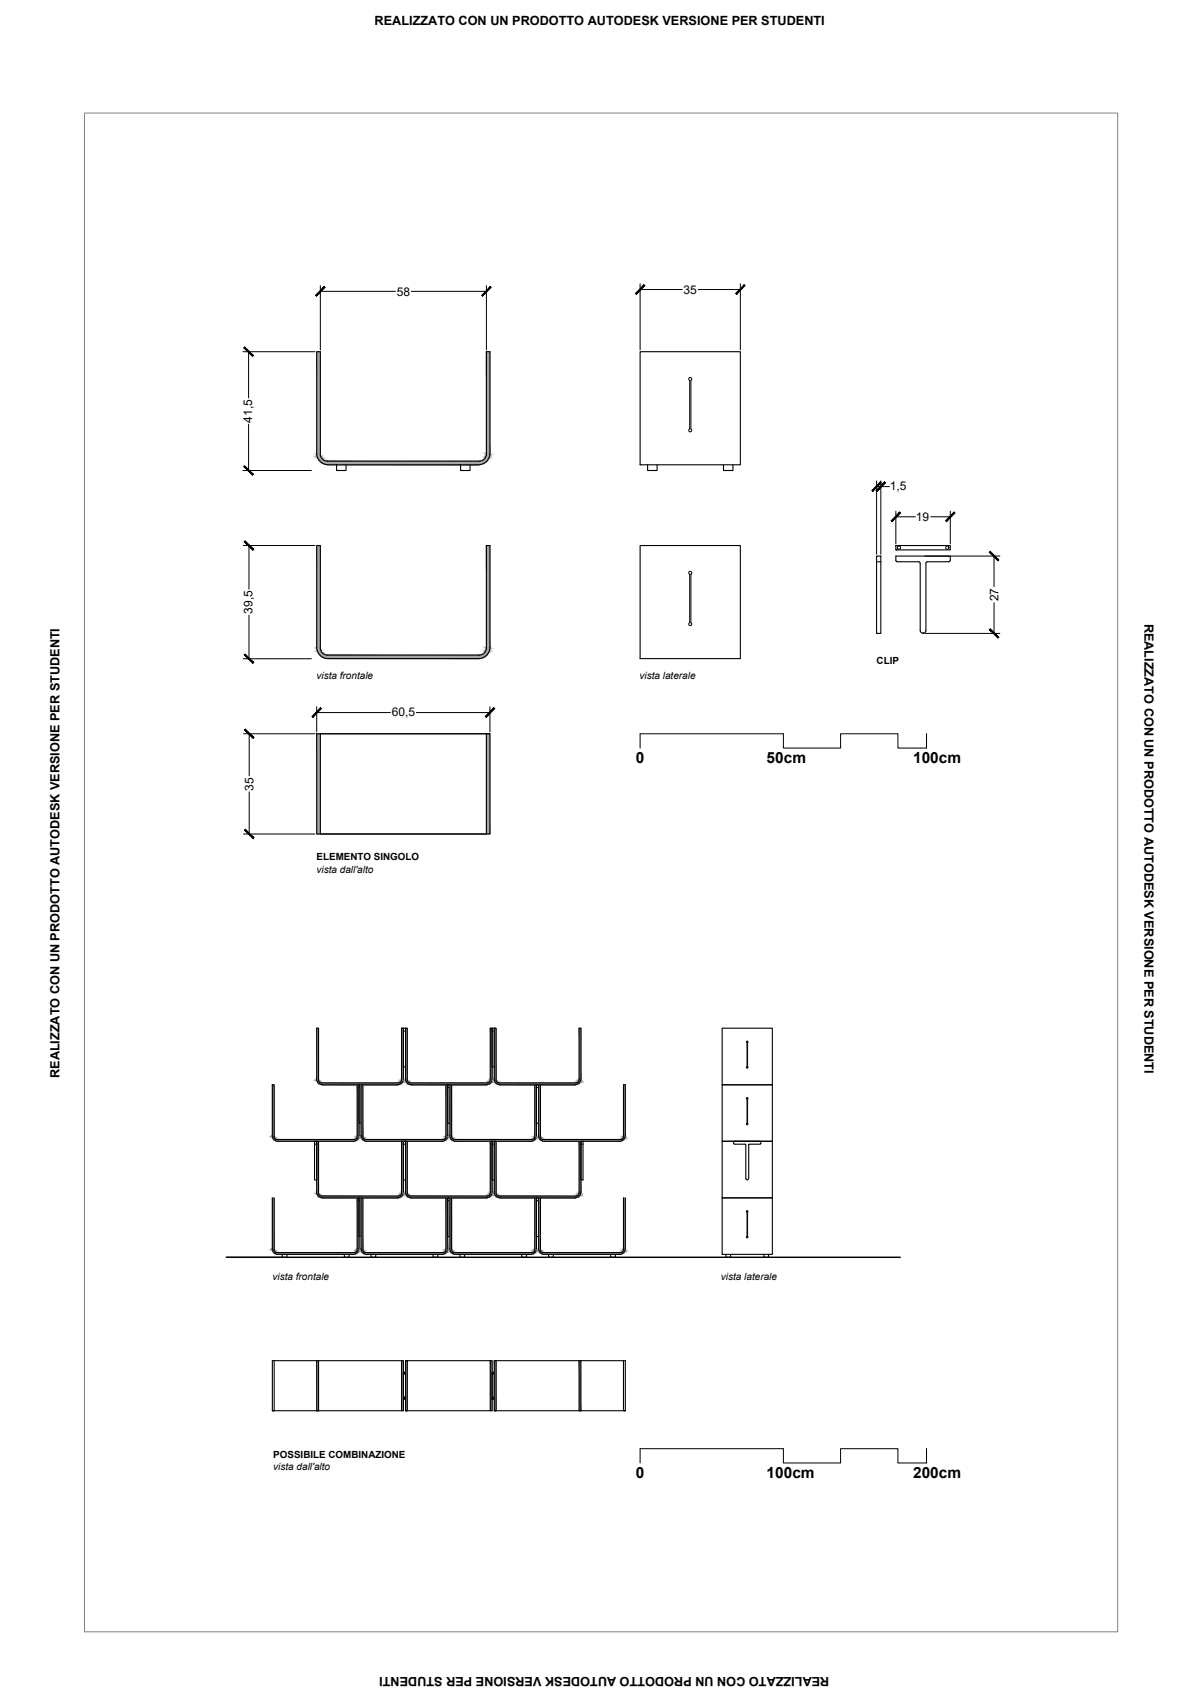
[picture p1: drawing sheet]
<svg xmlns="http://www.w3.org/2000/svg" width="420mm" height="594mm" viewBox="0 0 420 594" stroke-linecap="round" stroke-linejoin="round" font-family="sans-serif">
<defs><g id="words">
<g font-size="5.4">
<text x="222" y="266.4">0</text>
<text x="267.8" y="266.4">50cm</text>
<text x="318.9" y="266.4">100cm</text>
<text x="222" y="516.1">0</text>
<text x="267.8" y="516.1">100cm</text>
<text x="318.9" y="516.1">200cm</text>
</g>
<g font-size="4.4">
<text x="130.9" y="8.7">REALIZZATO CON UN PRODOTTO AUTODESK VERSIONE PER STUDENTI</text>
<text x="399.8" y="217.8" transform="rotate(90 399.8 217.8)">REALIZZATO CON UN PRODOTTO AUTODESK VERSIONE PER STUDENTI</text>
<text x="20.7" y="376.5" transform="rotate(-90 20.7 376.5)">REALIZZATO CON UN PRODOTTO AUTODESK VERSIONE PER STUDENTI</text>
<text x="289.6" y="585.7" transform="rotate(180 289.6 585.7)">REALIZZATO CON UN PRODOTTO AUTODESK VERSIONE PER STUDENTI</text>
</g>
<g font-size="4.2">
<text x="138.6" y="103.2">58</text>
<text x="238.8" y="102.6">35</text>
<text x="88.1" y="147.6" transform="rotate(-90 88.1 147.6)">41,5</text>
<text x="310.8" y="171.2">1,5</text>
<text x="319.9" y="182">19</text>
<text x="88.2" y="214.4" transform="rotate(-90 88.2 214.4)">39,5</text>
<text x="348.7" y="210" transform="rotate(-90 348.7 210)">27</text>
<text x="136.8" y="250">60,5</text>
<text x="88.5" y="276.1" transform="rotate(-90 88.5 276.1)">35</text>
</g>
<g font-size="3.5">
<text x="110.5" y="237">vista frontale</text>
<text x="223.4" y="237">vista laterale</text>
<text x="110.5" y="304.8">vista dall'alto</text>
<text x="95.2" y="446.9">vista frontale</text>
<text x="251.8" y="446.9">vista laterale</text>
<text x="95.4" y="513.6">vista dall'alto</text>
</g>
<g font-size="3.4">
<text x="306.2" y="232.1">CLIP</text>
<text x="110.6" y="300.3">ELEMENTO SINGOLO</text>
<text x="95.5" y="509">POSSIBILE COMBINAZIONE</text>
</g>
</g></defs>
<!-- layer: FURN_retino -->
<g fill="#939598" stroke="#939598" stroke-width=".35">
<path d="M169.9 190.5l1.2 35.5v-35.5zM169.9 190.5l1.2 35.5h-1.2z"/>
<path d="M110.6 190.5l1.3 35.5v-35.5zM110.6 190.5l1.3 35.5h-1.3z"/>
<path d="M169.9 226l1.2 .3v-.3zM169.9 226l1.2 .3h-1.2z"/>
<path d="M110.6 226l1.3 .3v-.3zM110.6 226l1.3 .3h-1.2z"/>
<path d="M169.9 226.3l1.2 .4v-.4zM169.9 226.3l1.2 .4h-1.3z"/>
<path d="M110.7 226.3l1.2 .4v-.4zM110.7 226.3l1.2 .4h-1.2z"/>
<path d="M169.8 226.7h1.3zM169.8 226.7h1.3z"/>
<path d="M110.7 226.7h1.2zM110.7 226.7h1.2z"/>
<path d="M169.8 226.7l1.1 .4 .2-.4zM169.8 226.7l1.1 .4h-1.2z"/>
<path d="M110.7 226.7l1.3 .4-.1-.4zM110.7 226.7l1.3 .4h-1.2z"/>
<path d="M169.7 227.1l1.2 .3v-.3zM169.7 227.1l1.2 .3h-1.3z"/>
<path d="M110.8 227.1l1.3 .3-.1-.3zM110.8 227.1l1.3 .3h-1.2z"/>
<path d="M169.6 227.4h1.3zM169.6 227.4l1.2 .1z"/>
<path d="M110.9 227.4l1.3 .1zM110.9 227.4l1.3 .1z"/>
<path d="M169.5 227.5l1.1 .4 .2-.4zM169.5 227.5l1.1 .4h-1.3z"/>
<path d="M110.9 227.5l1.6 .4-.3-.4zM110.9 227.5l1.6 .4h-1.4z"/>
<path d="M169.3 227.9h1.3zM169.2 228h1.4z"/>
<path d="M111.1 227.9l1.5 .1zM111.1 227.9l1.5 .1z"/>
<path d="M169.2 228h1.4zM169 228.2h1.5z"/>
<path d="M111.2 228l1.6 .2zM111.2 228l1.6 .2z"/>
<path d="M169 228.2l1.3 .3 .2-.3zM168.6 228.5l.4-.3 1.3 .3z"/>
<path d="M111.3 228.2l1.8 .3-.3-.3zM111.3 228.2l1.8 .3h-1.6z"/>
<path d="M168.6 228.5h1.7zM168.3 228.6h1.9z"/>
<path d="M111.5 228.5l2 .1zM111.5 228.5l2 .1z"/>
<path d="M168.3 228.6h1.9zM168.2 228.6h2z"/>
<path d="M111.5 228.6h2zM111.5 228.6h2z"/>
<path d="M168.2 228.6h2zM167.8 228.8h2.3z"/>
<path d="M111.6 228.6l2.3 .2zM111.6 228.6l2.3 .2z"/>
<path d="M167.8 228.8h2.3zM167.4 228.8h2.6z"/>
<path d="M111.7 228.8h2.7zM111.7 228.8h2.7z"/>
<path d="M111.7 228.8l58 .3 .3-.3zM111.7 228.8l58 .3h-57.6z"/>
<path d="M112.1 229.1l57 .4 .6-.4zM112.1 229.1l57 .4h-56.5z"/>
<path d="M112.6 229.5l55.9 .3 .6-.3zM112.6 229.5l55.9 .3h-55.3z"/>
<path d="M113.2 229.8h55.3zM113.2 229.8l54.6 .2z"/>
<path d="M113.9 230h53.9zM113.9 230h53.2z"/>
<path d="M110.6 256.3l1.3 35v-35zM110.6 256.3l1.3 35h-1.3z"/>
<path d="M169.9 256.3l1.2 35v-35zM169.9 256.3l1.2 35h-1.2z"/>
<path d="M169.9 122.8l1.2 35.5v-35.5zM169.9 122.8l1.2 35.5h-1.2z"/>
<path d="M110.6 122.8l1.3 35.5v-35.5zM110.6 122.8l1.3 35.5h-1.3z"/>
<path d="M169.9 158.3l1.2 .3v-.3zM169.9 158.3l1.2 .3h-1.2z"/>
<path d="M110.6 158.3l1.3 .3v-.3zM110.6 158.3l1.3 .3h-1.2z"/>
<path d="M169.9 158.6l1.2 .4v-.4zM169.9 158.6l1.2 .4h-1.3z"/>
<path d="M110.7 158.6l1.2 .4v-.4zM110.7 158.6l1.2 .4h-1.2z"/>
<path d="M169.8 159h1.3zM169.8 159h1.3z"/>
<path d="M110.7 159h1.2zM110.7 159h1.2z"/>
<path d="M169.8 159l1.1 .4 .2-.4zM169.8 159l1.1 .4h-1.2z"/>
<path d="M110.7 159l1.3 .4-.1-.4zM110.7 159l1.3 .4h-1.2z"/>
<path d="M169.7 159.4l1.2 .3v-.3zM169.7 159.4l1.2 .3h-1.3z"/>
<path d="M110.8 159.4l1.3 .3-.1-.3zM110.8 159.4l1.3 .3h-1.2z"/>
<path d="M169.6 159.7h1.3zM169.6 159.7l1.2 .1z"/>
<path d="M110.9 159.7l1.3 .1zM110.9 159.7l1.3 .1z"/>
<path d="M169.5 159.8l1.1 .4 .2-.4zM169.5 159.8l1.1 .4h-1.3z"/>
<path d="M110.9 159.8l1.6 .4-.3-.4zM110.9 159.8l1.6 .4h-1.4z"/>
<path d="M169.3 160.2h1.3zM169.3 160.2l1.3 .1h-1.4z"/>
<path d="M111.1 160.2l1.5 .1zM111.1 160.2l1.5 .1z"/>
<path d="M169.2 160.3h1.4zM169 160.5h1.5z"/>
<path d="M111.2 160.3l1.6 .2zM111.2 160.3l1.6 .2z"/>
<path d="M169 160.5l1.3 .2 .2-.2zM168.6 160.7l.4-.2 1.3 .2z"/>
<path d="M111.3 160.5l1.8 .2-.3-.2zM111.3 160.5l1.8 .2h-1.6z"/>
<path d="M168.6 160.7h1.7zM168.3 160.9h1.9z"/>
<path d="M111.5 160.7l2 .2zM111.5 160.7l2 .2z"/>
<path d="M168.3 160.9h1.9zM168.3 160.9h1.9z"/>
<path d="M111.5 160.9h2zM111.5 160.9h2z"/>
<path d="M168.2 160.9h2zM167.8 161h2.3z"/>
<path d="M111.6 160.9l2.3 .1zM111.6 160.9l2.3 .1z"/>
<path d="M167.8 161h2.3zM167.4 161.1h2.6z"/>
<path d="M111.7 161l2.7 .1zM111.7 161l2.7 .1z"/>
<path d="M111.7 161.1l58 .3 .3-.3zM111.7 161.1l58 .3h-57.6z"/>
<path d="M112.1 161.4l57 .4 .6-.4zM112.1 161.4l57 .4h-56.5z"/>
<path d="M112.6 161.8l55.9 .3 .6-.3zM112.6 161.8l55.9 .3h-55.3z"/>
<path d="M113.2 162.1h55.3zM113.2 162.1l54.6 .1z"/>
<path d="M113.9 162.2h53.9zM113.9 162.2l53.2 .1z"/>
</g>
<g fill="none" stroke="#a8a8a8" stroke-width=".35">
<path d="M110.8 122.8l-.2 .2M111.3 122.8l-.7 .7M111.7 122.8l-1.1 1.1M111.9 123.1l-1.3 1.3M111.9 123.6l-1.3 1.2M111.9 124l-1.3 1.3M111.9 124.4l-1.3 1.3M111.9 124.9l-1.3 1.3M111.9 125.4l-1.3 1.2M111.9 125.8l-1.3 1.3M111.9 126.3l-1.3 1.2M111.9 126.7l-1.3 1.3"/>
<path d="M111.9 127.2l-1.3 1.2M111.9 127.6l-1.3 1.2M111.9 128l-1.3 1.3M111.9 128.5l-1.3 1.2M111.9 128.9l-1.3 1.3M111.9 129.4l-1.3 1.3M111.9 129.9l-1.3 1.2M111.9 130.3l-1.3 1.3M111.9 130.8l-1.3 1.2M111.9 131.2l-1.3 1.2M111.9 131.6l-1.3 1.3M111.9 132.1l-1.3 1.2"/>
<path d="M111.9 132.5l-1.3 1.3M111.9 133l-1.3 1.2M111.9 133.5l-1.3 1.2M111.9 133.9l-1.3 1.3M111.9 134.4l-1.3 1.2M111.9 134.8l-1.3 1.2M111.9 135.2l-1.3 1.3M111.9 135.7l-1.3 1.2M111.9 136.1l-1.3 1.3M111.9 136.6l-1.3 1.2M111.9 137l-1.3 1.3M111.9 137.5l-1.3 1.3"/>
<path d="M111.9 138l-1.3 1.2M111.9 138.4l-1.3 1.2M111.9 138.8l-1.3 1.3M111.9 139.3l-1.3 1.2M111.9 139.7l-1.3 1.3M170.1 122.8l-.2 .2M170.6 122.8l-.7 .7M171 122.8l-1.1 1.1M171.1 131.2l-1.2 1.2M171.1 132.6l-1.2 1.2M171.1 133.9l-1.2 1.3M171.1 123.1l-1.2 1.3"/>
<path d="M171.1 123.6l-1.2 1.2M171.1 124l-1.2 1.3M171.1 124.5l-1.2 1.2M171.1 124.9l-1.2 1.3M171.1 125.4l-1.2 1.2M171.1 125.8l-1.2 1.3M171.1 126.3l-1.2 1.2M171.1 126.7l-1.2 1.3M171.1 127.2l-1.2 1.2M171.1 127.6l-1.2 1.3M171.1 128.1l-1.2 1.2M171.1 128.5l-1.2 1.3"/>
<path d="M171.1 129l-1.2 1.2M171.1 129.4l-1.2 1.3M171.1 129.9l-1.2 1.2M171.1 130.3l-1.2 1.3M171.1 130.8l-1.2 1.2M171.1 131.7l-1.2 1.2M171.1 132.1l-1.2 1.3M171.1 133l-1.2 1.3M171.1 133.5l-1.2 1.2M171.1 134.4l-1.2 1.2M171.1 134.8l-1.2 1.2M171.1 135.2l-1.2 1.3"/>
<path d="M171.1 135.7l-1.2 1.3M171.1 136.2l-1.2 1.2M171.1 136.6l-1.2 1.3M171.1 137.1l-1.2 1.2M171.1 137.5l-1.2 1.3M171.1 138l-1.2 1.2M171.1 138.4l-1.2 1.2M171.1 138.8l-1.2 1.3M171.1 139.3l-1.2 1.2M171.1 139.7l-1.2 1.3M111.9 140.2l-1.3 1.2M111.9 140.6l-1.3 1.3"/>
<path d="M111.9 141.1l-1.3 1.2M111.9 141.5l-1.3 1.3M111.9 142l-1.3 1.2M111.9 142.4l-1.3 1.3M111.9 142.9l-1.3 1.2M111.9 143.3l-1.3 1.3M111.9 143.7l-1.3 1.3M111.9 144.2l-1.3 1.3M111.9 144.7l-1.3 1.2M111.9 145.1l-1.3 1.3M111.9 145.6l-1.3 1.2M111.9 146l-1.3 1.3"/>
<path d="M111.9 146.5l-1.3 1.2M111.9 146.9l-1.3 1.3M111.9 147.3l-1.3 1.3M111.9 147.8l-1.3 1.2M111.9 148.3l-1.3 1.2M111.9 148.7l-1.3 1.3M111.9 149.2l-1.3 1.2M111.9 149.6l-1.3 1.3M111.9 150.1l-1.3 1.2M111.9 150.5l-1.3 1.3M111.9 150.9l-1.3 1.3M111.9 151.4l-1.3 1.2"/>
<path d="M111.9 151.8l-1.3 1.3M111.9 152.3l-1.3 1.3M111.9 152.8l-1.3 1.2M111.9 153.2l-1.3 1.3M111.9 153.7l-1.3 1.2M111.9 154.1l-1.3 1.2M111.9 154.5l-1.3 1.3M111.9 155l-1.3 1.2M111.9 155.4l-1.3 1.3M111.9 155.9l-1.3 1.2M111.9 156.3l-1.3 1.3M111.9 156.8l-1.3 1.3"/>
<path d="M111.9 157.3l-1.3 1.2M111.9 157.7l-1.2 1.2M111.9 158.1l-1.2 1.2M111.9 158.6l-1.1 1M111.9 159l-.9 1M112 159.4l-.9 .9M112.1 159.7l-.8 .8M112.3 160l-.8 .8M170.9 159.8l-2.3 2.2M171 159.2l-3.1 3M171.1 147.4l-1.2 1.2M171.1 140.2l-1.2 1.3"/>
<path d="M171.1 140.7l-1.2 1.2M171.1 141.1l-1.2 1.3M171.1 141.5l-1.2 1.3M171.1 142l-1.2 1.2M171.1 142.4l-1.2 1.3M171.1 142.9l-1.2 1.2M171.1 143.3l-1.2 1.3M171.1 143.8l-1.2 1.2M171.1 144.3l-1.2 1.2M171.1 144.7l-1.2 1.3M171.1 145.1l-1.2 1.3M171.1 145.6l-1.2 1.2"/>
<path d="M171.1 146l-1.2 1.3M171.1 146.5l-1.2 1.2M171.1 146.9l-1.2 1.3M171.1 147.8l-1.2 1.3M171.1 148.3l-1.2 1.2M171.1 148.7l-1.2 1.3M171.1 149.2l-1.2 1.2M171.1 149.6l-1.2 1.3M171.1 150.1l-1.2 1.2M171.1 150.5l-1.2 1.3M171.1 151l-1.2 1.2M171.1 151.4l-1.2 1.3"/>
<path d="M171.1 151.9l-1.2 1.2M171.1 152.3l-1.2 1.3M171.1 152.8l-1.2 1.2M171.1 153.2l-1.2 1.3M171.1 153.7l-1.2 1.2M171.1 154.1l-1.2 1.2M171.1 154.6l-1.2 1.2M171.1 155l-1.2 1.3M171.1 155.5l-1.2 1.2M171.1 155.9l-1.2 1.3M171.1 156.4l-1.2 1.2M171.1 156.8l-1.2 1.3"/>
<path d="M171.1 157.3l-1.2 1.2M171.1 157.7l-1.3 1.3M171.1 158.1l-1.5 1.6M171.1 158.6l-3.7 3.7M112.5 160.2l-.8 .8M112.7 160.4l-.8 .9M112.9 160.6l-.8 .8M113.2 160.8l-.8 .9M113.6 160.9l-.9 .9M113.9 161l-.9 1M114.3 161.1l-1 1M114.8 161.1l-1.1 1.1"/>
<path d="M115.2 161.1l-1.2 1.2M115.7 161.1l-1.3 1.2M116.1 161.1l-1.2 1.2M116.6 161.1l-1.3 1.2M117 161.1l-1.2 1.2M117.5 161.1l-1.3 1.2M117.9 161.1l-1.2 1.2M118.4 161.1l-1.3 1.2M118.8 161.1l-1.2 1.2M119.3 161.1l-1.3 1.2M119.7 161.1l-1.3 1.2M120.2 161.1l-1.3 1.2"/>
<path d="M120.6 161.1l-1.2 1.2M121.1 161.1l-1.3 1.2M121.5 161.1l-1.2 1.2M122 161.1l-1.3 1.2M122.4 161.1l-1.2 1.2M122.9 161.1l-1.3 1.2M123.3 161.1l-1.3 1.2M123.7 161.1l-1.2 1.2M124.2 161.1l-1.3 1.2M124.7 161.1l-1.3 1.2M125.1 161.1l-1.2 1.2M125.6 161.1l-1.3 1.2"/>
<path d="M126 161.1l-1.2 1.2M126.4 161.1l-1.2 1.2M126.9 161.1l-1.3 1.2M127.3 161.1l-1.2 1.2M127.8 161.1l-1.3 1.2M128.2 161.1l-1.2 1.2M128.7 161.1l-1.2 1.2M129.2 161.1l-1.3 1.2M129.6 161.1l-1.2 1.2M130 161.1l-1.2 1.2M130.5 161.1l-1.3 1.2M130.9 161.1l-1.2 1.2"/>
<path d="M131.4 161.1l-1.3 1.2M131.8 161.1l-1.2 1.2M132.3 161.1l-1.3 1.2M132.8 161.1l-1.3 1.2M133.2 161.1l-1.2 1.2M133.6 161.1l-1.2 1.2M134.1 161.1l-1.3 1.2M134.5 161.1l-1.2 1.2M135 161.1l-1.3 1.2M135.4 161.1l-1.2 1.2M135.9 161.1l-1.3 1.2M136.3 161.1l-1.2 1.2"/>
<path d="M136.8 161.1l-1.3 1.2M137.2 161.1l-1.2 1.2M137.7 161.1l-1.3 1.2M138.1 161.1l-1.2 1.2M138.6 161.1l-1.3 1.2M139 161.1l-1.2 1.2M139.5 161.1l-1.3 1.2M139.9 161.1l-1.2 1.2M140.4 161.1l-1.3 1.2M140.8 161.1l-1.2 1.2M141.3 161.1l-1.3 1.2M141.7 161.1l-1.2 1.2"/>
<path d="M142.2 161.1l-1.3 1.2M142.6 161.1l-1.2 1.2M143.1 161.1l-1.3 1.2M143.5 161.1l-1.2 1.2M144 161.1l-1.3 1.2M144.4 161.1l-1.2 1.2M144.9 161.1l-1.3 1.2M145.3 161.1l-1.2 1.2M145.8 161.1l-1.3 1.2M146.2 161.1l-1.3 1.2M146.6 161.1l-1.2 1.2M147.1 161.1l-1.3 1.2"/>
<path d="M147.6 161.1l-1.3 1.2M148 161.1l-1.2 1.2M148.5 161.1l-1.3 1.2M148.9 161.1l-1.2 1.2M149.4 161.1l-1.3 1.2M149.8 161.1l-1.3 1.2M150.2 161.1l-1.2 1.2M150.7 161.1l-1.3 1.2M151.1 161.1l-1.2 1.2M151.6 161.1l-1.2 1.2M152.1 161.1l-1.3 1.2M152.5 161.1l-1.2 1.2"/>
<path d="M153 161.1l-1.3 1.2M153.4 161.1l-1.3 1.2M153.8 161.1l-1.2 1.2M154.3 161.1l-1.3 1.2M154.7 161.1l-1.2 1.2M155.2 161.1l-1.3 1.2M155.7 161.1l-1.3 1.2M156.1 161.1l-1.2 1.2M156.5 161.1l-1.2 1.2M157 161.1l-1.3 1.2M157.4 161.1l-1.2 1.2M157.9 161.1l-1.3 1.2"/>
<path d="M158.3 161.1l-1.2 1.2M158.8 161.1l-1.3 1.2M159.2 161.1l-1.2 1.2M159.7 161.1l-1.3 1.2M160.1 161.1l-1.2 1.2M160.6 161.1l-1.3 1.2M161 161.1l-1.2 1.2M161.5 161.1l-1.3 1.2M161.9 161.1l-1.2 1.2M162.4 161.1l-1.3 1.2M162.8 161.1l-1.2 1.2M163.3 161.1l-1.3 1.2"/>
<path d="M163.7 161.1l-1.2 1.2M164.2 161.1l-1.3 1.2M164.6 161.1l-1.2 1.2M165.1 161.1l-1.3 1.2M165.5 161.1l-1.2 1.2M166 161.1l-1.3 1.2M166.4 161.1l-1.2 1.2M166.9 161.1l-1.3 1.2M167.3 161.1l-1.2 1.2M167.8 161l-1.3 1.3M168.4 160.9l-1.4 1.4M170.2 160.9l-.5 .5"/>
<path d="M110.8 190.5l-.2 .2M111.3 190.5l-.7 .7M111.7 190.5l-1.1 1.1M111.9 190.8l-1.3 1.3M111.9 191.3l-1.3 1.2M111.9 191.7l-1.3 1.3M111.9 192.2l-1.3 1.2M111.9 192.6l-1.3 1.3M111.9 193.1l-1.3 1.2M111.9 193.5l-1.3 1.3M111.9 194l-1.3 1.2M111.9 194.4l-1.3 1.3"/>
<path d="M111.9 194.9l-1.3 1.2M111.9 195.3l-1.3 1.3M111.9 195.8l-1.3 1.2M111.9 196.2l-1.3 1.3M111.9 196.7l-1.3 1.2M111.9 197.1l-1.3 1.3M111.9 197.6l-1.3 1.2M111.9 198l-1.3 1.2M111.9 198.5l-1.3 1.2M111.9 198.9l-1.3 1.3M111.9 199.4l-1.3 1.2M111.9 199.8l-1.3 1.3"/>
<path d="M170.1 190.5l-.2 .2M170.6 190.5l-.7 .7M171 190.5l-1.1 1.2M171.1 190.9l-1.2 1.2M171.1 191.3l-1.2 1.3M171.1 191.8l-1.2 1.2M171.1 192.2l-1.2 1.2M171.1 192.6l-1.2 1.3M171.1 193.1l-1.2 1.2M171.1 193.5l-1.2 1.3M171.1 194l-1.2 1.2M171.1 194.5l-1.2 1.2"/>
<path d="M171.1 194.9l-1.2 1.3M171.1 195.4l-1.2 1.2M171.1 195.8l-1.2 1.2M171.1 196.2l-1.2 1.3M171.1 196.7l-1.2 1.2M171.1 197.1l-1.2 1.3M171.1 197.6l-1.2 1.2M171.1 198l-1.2 1.3M171.1 198.5l-1.2 1.3M171.1 199l-1.2 1.2M171.1 199.4l-1.2 1.2M171.1 199.8l-1.2 1.3"/>
<path d="M111.9 200.3l-1.3 1.2M111.9 200.7l-1.3 1.3M111.9 201.2l-1.3 1.2M111.9 201.6l-1.3 1.2M111.9 202l-1.3 1.3M111.9 202.5l-1.3 1.3M111.9 203l-1.3 1.2M111.9 203.4l-1.3 1.3M111.9 203.9l-1.3 1.2M111.9 204.3l-1.3 1.3M111.9 204.8l-1.3 1.2M111.9 205.2l-1.3 1.2"/>
<path d="M111.9 205.6l-1.3 1.3M111.9 206.1l-1.3 1.2M111.9 206.5l-1.3 1.3M111.9 207l-1.3 1.3M111.9 207.5l-1.3 1.2M111.9 207.9l-1.3 1.3M111.9 208.4l-1.3 1.2M111.9 208.8l-1.3 1.2M111.9 209.2l-1.3 1.3M111.9 209.7l-1.3 1.2M111.9 210.1l-1.3 1.3M111.9 210.6l-1.3 1.2"/>
<path d="M111.9 211.1l-1.3 1.2M111.9 211.5l-1.3 1.3M111.9 211.9l-1.3 1.3M111.9 212.4l-1.3 1.2M111.9 212.8l-1.3 1.3M111.9 213.3l-1.3 1.2M111.9 213.7l-1.3 1.3M111.9 214.2l-1.3 1.2M111.9 214.6l-1.3 1.3M111.9 215.1l-1.3 1.3M111.9 215.5l-1.3 1.3M111.9 216l-1.3 1.2"/>
<path d="M111.9 216.4l-1.3 1.3M111.9 216.9l-1.3 1.2M111.9 217.3l-1.3 1.3M111.9 217.8l-1.3 1.2M111.9 218.2l-1.3 1.3M111.9 218.7l-1.3 1.2M111.9 219.1l-1.3 1.3M111.9 219.6l-1.3 1.2M171.1 200.3l-1.2 1.2M171.1 200.7l-1.2 1.3M171.1 201.2l-1.2 1.2M171.1 201.6l-1.2 1.3"/>
<path d="M171.1 202.1l-1.2 1.2M171.1 202.5l-1.2 1.3M171.1 203l-1.2 1.2M171.1 203.4l-1.2 1.3M171.1 203.9l-1.2 1.2M171.1 204.3l-1.2 1.3M171.1 204.8l-1.2 1.2M171.1 205.2l-1.2 1.3M171.1 205.7l-1.2 1.2M171.1 206.1l-1.2 1.3M171.1 206.6l-1.2 1.2M171.1 207l-1.2 1.3"/>
<path d="M171.1 207.5l-1.2 1.2M171.1 207.9l-1.2 1.3M171.1 208.4l-1.2 1.2M171.1 208.8l-1.2 1.2M171.1 209.3l-1.2 1.2M171.1 209.7l-1.2 1.3M171.1 210.2l-1.2 1.2M171.1 210.6l-1.2 1.3M171.1 211.1l-1.2 1.2M171.1 211.5l-1.2 1.3M171.1 211.9l-1.2 1.3M171.1 212.4l-1.2 1.2"/>
<path d="M171.1 212.8l-1.2 1.3M171.1 213.3l-1.2 1.3M171.1 213.8l-1.2 1.2M171.1 214.2l-1.2 1.3M171.1 214.7l-1.2 1.2M171.1 215.1l-1.2 1.3M171.1 215.5l-1.2 1.3M171.1 216l-1.2 1.2M171.1 216.4l-1.2 1.3M171.1 216.9l-1.2 1.2M171.1 217.4l-1.2 1.2M171.1 217.8l-1.2 1.3"/>
<path d="M171.1 218.3l-1.2 1.2M171.1 218.7l-1.2 1.2M171.1 219.1l-1.2 1.3M171.1 219.6l-1.2 1.2M111.9 220l-1.3 1.3M111.9 220.5l-1.3 1.2M111.9 220.9l-1.3 1.3M111.9 221.4l-1.3 1.2M111.9 221.8l-1.3 1.3M111.9 222.3l-1.3 1.2M111.9 222.7l-1.3 1.3M111.9 223.2l-1.3 1.2"/>
<path d="M111.9 223.6l-1.3 1.3M111.9 224.1l-1.3 1.2M111.9 224.5l-1.3 1.2M111.9 224.9l-1.3 1.3M111.9 225.4l-1.2 1.2M111.9 225.9l-1.2 1.1M111.9 226.3l-1.1 1.1M111.9 226.7l-.9 1M112 227.1l-.9 .9M112.1 227.4l-.8 .8M112.3 227.7l-.8 .8M112.5 228l-.8 .8"/>
<path d="M112.7 228.2l-.8 .8M112.9 228.4l-.8 .8M113.2 228.5l-.8 .9M113.6 228.7l-.9 .9M113.9 228.8l-.9 .9M114.3 228.8l-1 1M114.8 228.8l-1.1 1.1M115.2 228.8l-1.2 1.2M115.7 228.8l-1.3 1.2M116.1 228.8l-1.2 1.2M116.6 228.8l-1.3 1.2M117 228.8l-1.2 1.2"/>
<path d="M117.5 228.8l-1.3 1.2M117.9 228.8l-1.2 1.2M118.4 228.8l-1.3 1.2M118.8 228.8l-1.2 1.2M119.3 228.8l-1.3 1.2M119.7 228.8l-1.3 1.2M120.2 228.8l-1.3 1.2M120.6 228.8l-1.2 1.2M121.1 228.8l-1.3 1.2M121.5 228.8l-1.2 1.2M122 228.8l-1.3 1.2M122.4 228.8l-1.2 1.2"/>
<path d="M122.9 228.8l-1.3 1.2M123.3 228.8l-1.3 1.2M123.7 228.8l-1.2 1.2M124.2 228.8l-1.3 1.2M124.7 228.8l-1.3 1.2M125.1 228.8l-1.2 1.2M125.6 228.8l-1.3 1.2M126 228.8l-1.2 1.2M126.4 228.8l-1.2 1.2M126.9 228.8l-1.3 1.2M127.3 228.8l-1.2 1.2M127.8 228.8l-1.3 1.2"/>
<path d="M128.2 228.8l-1.2 1.2M128.7 228.8l-1.2 1.2M129.2 228.8l-1.3 1.2M129.6 228.8l-1.2 1.2M130 228.8l-1.2 1.2M130.5 228.8l-1.3 1.2M130.9 228.8l-1.2 1.2M131.4 228.8l-1.3 1.2M131.8 228.8l-1.2 1.2M132.3 228.8l-1.3 1.2M132.8 228.8l-1.3 1.2M133.2 228.8l-1.2 1.2"/>
<path d="M133.6 228.8l-1.2 1.2M134.1 228.8l-1.3 1.2M134.5 228.8l-1.2 1.2M135 228.8l-1.3 1.2M135.4 228.8l-1.2 1.2M135.9 228.8l-1.3 1.2M136.3 228.8l-1.2 1.2M136.8 228.8l-1.3 1.2M137.2 228.8l-1.2 1.2M137.7 228.8l-1.3 1.2M138.1 228.8l-1.2 1.2M138.6 228.8l-1.3 1.2"/>
<path d="M139 228.8l-1.2 1.2M139.5 228.8l-1.3 1.2M139.9 228.8l-1.2 1.2M140.4 228.8l-1.3 1.2M140.8 228.8l-1.2 1.2M141.3 228.8l-1.3 1.2M141.7 228.8l-1.2 1.2M142.2 228.8l-1.3 1.2M142.6 228.8l-1.2 1.2M143.1 228.8l-1.3 1.2M143.5 228.8l-1.2 1.2M144 228.8l-1.3 1.2"/>
<path d="M144.4 228.8l-1.2 1.2M144.9 228.8l-1.3 1.2M145.3 228.8l-1.2 1.2M145.8 228.8l-1.3 1.2M146.2 228.8l-1.3 1.2M146.6 228.8l-1.2 1.2M147.1 228.8l-1.3 1.2M147.6 228.8l-1.3 1.2M148 228.8l-1.2 1.2M148.5 228.8l-1.3 1.2M148.9 228.8l-1.2 1.2M149.4 228.8l-1.3 1.2"/>
<path d="M149.8 228.8l-1.3 1.2M150.2 228.8l-1.2 1.2M150.7 228.8l-1.3 1.2M151.1 228.8l-1.2 1.2M151.6 228.8l-1.2 1.2M152.1 228.8l-1.3 1.2M152.5 228.8l-1.2 1.2M153 228.8l-1.3 1.2M153.4 228.8l-1.3 1.2M153.8 228.8l-1.2 1.2M154.3 228.8l-1.3 1.2M154.7 228.8l-1.2 1.2"/>
<path d="M155.2 228.8l-1.3 1.2M155.7 228.8l-1.3 1.2M156.1 228.8l-1.2 1.2M156.5 228.8l-1.2 1.2M157 228.8l-1.3 1.2M157.4 228.8l-1.2 1.2M157.9 228.8l-1.3 1.2M158.3 228.8l-1.2 1.2M158.8 228.8l-1.3 1.2M159.2 228.8l-1.2 1.2M159.7 228.8l-1.3 1.2M160.1 228.8l-1.2 1.2"/>
<path d="M160.6 228.8l-1.3 1.2M161 228.8l-1.2 1.2M161.5 228.8l-1.3 1.2M161.9 228.8l-1.2 1.2M162.4 228.8l-1.3 1.2M162.8 228.8l-1.2 1.2M163.3 228.8l-1.3 1.2M163.7 228.8l-1.2 1.2M164.2 228.8l-1.3 1.2M164.6 228.8l-1.2 1.2M165.1 228.8l-1.3 1.2M165.5 228.8l-1.2 1.2"/>
<path d="M166 228.8l-1.3 1.2M166.4 228.8l-1.2 1.2M166.9 228.8l-1.3 1.2M167.3 228.8l-1.2 1.2M167.8 228.8l-1.3 1.2M168.4 228.5l-1.4 1.5M170.2 228.6l-.5 .5M170.9 227.5l-2.3 2.3M171 226.9l-3.1 3M171.1 220l-1.2 1.3M171.1 220.5l-1.2 1.2M171.1 220.9l-1.2 1.3"/>
<path d="M171.1 221.4l-1.2 1.2M171.1 221.9l-1.2 1.2M171.1 222.3l-1.2 1.2M171.1 222.7l-1.2 1.3M171.1 223.2l-1.2 1.2M171.1 223.6l-1.2 1.3M171.1 224.1l-1.2 1.2M171.1 224.5l-1.2 1.3M171.1 225l-1.2 1.2M171.1 225.4l-1.3 1.3M171.1 225.9l-1.5 1.5M171.1 226.3l-3.7 3.7"/>
<path d="M110.8 256.3l-.2 .1M111.3 256.3l-.7 .6M111.7 256.3l-1.1 1M111.9 256.5l-1.3 1.3M111.9 257l-1.3 1.3M111.9 257.5l-1.3 1.2M111.9 257.9l-1.3 1.3M111.9 258.3l-1.3 1.3M111.9 258.8l-1.3 1.2M111.9 259.2l-1.3 1.3M111.9 259.7l-1.3 1.2M170.1 256.3l-.2 .2"/>
<path d="M170.5 256.3l-.6 .6M171 256.3l-1.1 1.1M171.1 256.6l-1.2 1.2M171.1 257l-1.2 1.3M171.1 257.5l-1.2 1.2M171.1 257.9l-1.2 1.3M171.1 258.3l-1.2 1.3M171.1 258.8l-1.2 1.2M171.1 259.3l-1.2 1.2M171.1 259.7l-1.2 1.3M111.9 262.8l-1.3 1.3M111.9 264.2l-1.3 1.2"/>
<path d="M111.9 265.5l-1.3 1.3M111.9 266.4l-1.3 1.3M111.9 267.8l-1.3 1.2M111.9 260.1l-1.3 1.3M111.9 260.6l-1.3 1.2M111.9 261.1l-1.3 1.2M111.9 261.5l-1.3 1.2M111.9 261.9l-1.3 1.3M111.9 262.4l-1.3 1.2M111.9 263.3l-1.3 1.2M111.9 263.7l-1.3 1.3M111.9 264.6l-1.3 1.3"/>
<path d="M111.9 265.1l-1.3 1.2M111.9 266l-1.3 1.2M111.9 266.9l-1.3 1.2M111.9 267.3l-1.3 1.3M111.9 268.2l-1.3 1.3M111.9 268.7l-1.3 1.2M111.9 269.1l-1.3 1.3M111.9 269.6l-1.3 1.2M111.9 270l-1.3 1.3M111.9 270.5l-1.3 1.2M111.9 270.9l-1.3 1.2M111.9 271.3l-1.3 1.3"/>
<path d="M111.9 271.8l-1.3 1.3M111.9 272.3l-1.3 1.2M111.9 272.7l-1.3 1.3M111.9 273.2l-1.3 1.2M111.9 273.6l-1.3 1.3M111.9 274.1l-1.3 1.2M111.9 274.5l-1.3 1.2M111.9 274.9l-1.3 1.3M111.9 275.4l-1.3 1.2M111.9 275.9l-1.3 1.2M111.9 276.3l-1.3 1.3M111.9 276.8l-1.3 1.2"/>
<path d="M111.9 277.2l-1.3 1.3M111.9 277.7l-1.3 1.2M111.9 278.1l-1.3 1.2M111.9 278.5l-1.3 1.3M111.9 279l-1.3 1.2M111.9 279.4l-1.3 1.3M111.9 279.9l-1.3 1.3M171.1 260.2l-1.2 1.2M171.1 260.6l-1.2 1.3M171.1 261.1l-1.2 1.2M171.1 261.5l-1.2 1.2M171.1 261.9l-1.2 1.3"/>
<path d="M171.1 262.4l-1.2 1.2M171.1 262.8l-1.2 1.3M171.1 263.3l-1.2 1.3M171.1 263.8l-1.2 1.2M171.1 264.2l-1.2 1.3M171.1 264.7l-1.2 1.2M171.1 265.1l-1.2 1.2M171.1 265.5l-1.2 1.3M171.1 266l-1.2 1.2M171.1 266.4l-1.2 1.3M171.1 266.9l-1.2 1.2M171.1 267.3l-1.2 1.3"/>
<path d="M171.1 267.8l-1.2 1.3M171.1 268.3l-1.2 1.2M171.1 268.7l-1.2 1.2M171.1 269.1l-1.2 1.3M171.1 269.6l-1.2 1.2M171.1 270l-1.2 1.3M171.1 270.5l-1.2 1.2M171.1 270.9l-1.2 1.3M171.1 271.4l-1.2 1.2M171.1 271.9l-1.2 1.2M171.1 272.3l-1.2 1.2M171.1 272.7l-1.2 1.3"/>
<path d="M171.1 273.2l-1.2 1.2M171.1 273.6l-1.2 1.3M171.1 274.1l-1.2 1.2M171.1 274.5l-1.2 1.3M171.1 275l-1.2 1.2M171.1 275.4l-1.2 1.3M171.1 275.9l-1.2 1.2M171.1 276.3l-1.2 1.3M171.1 276.8l-1.2 1.2M171.1 277.2l-1.2 1.3M171.1 277.7l-1.2 1.2M171.1 278.1l-1.2 1.3"/>
<path d="M171.1 278.6l-1.2 1.2M171.1 279l-1.2 1.3M171.1 279.5l-1.2 1.2M171.1 279.9l-1.2 1.3M111.9 281.2l-1.3 1.3M111.9 280.4l-1.3 1.2M111.9 280.8l-1.3 1.3M111.9 281.7l-1.3 1.2M111.9 282.1l-1.3 1.3M111.9 282.6l-1.3 1.2M111.9 283l-1.3 1.3M111.9 283.5l-1.3 1.2"/>
<path d="M111.9 283.9l-1.3 1.3M111.9 284.4l-1.3 1.3M111.9 284.8l-1.3 1.3M111.9 285.3l-1.3 1.2M111.9 285.7l-1.3 1.3M111.9 286.2l-1.3 1.2M111.9 286.6l-1.3 1.3M111.9 287.1l-1.3 1.2M111.9 287.5l-1.3 1.3M111.9 288l-1.3 1.2M111.9 288.4l-1.3 1.3M111.9 288.9l-1.3 1.2"/>
<path d="M111.9 289.3l-1.3 1.3M111.9 289.8l-1.3 1.2M111.9 290.2l-1.1 1.1M111.9 290.7l-.6 .6M111.9 291.1l-.2 .2M171.1 280.4l-1.2 1.2M171.1 280.8l-1.2 1.3M171.1 281.2l-1.2 1.3M171.1 281.7l-1.2 1.2M171.1 282.2l-1.2 1.2M171.1 282.6l-1.2 1.3M171.1 283.1l-1.2 1.2"/>
<path d="M171.1 283.5l-1.2 1.3M171.1 284l-1.2 1.2M171.1 284.4l-1.2 1.3M171.1 284.8l-1.2 1.3M171.1 285.3l-1.2 1.2M171.1 285.7l-1.2 1.3M171.1 286.2l-1.2 1.3M171.1 286.7l-1.2 1.2M171.1 287.1l-1.2 1.3M171.1 287.6l-1.2 1.2M171.1 288l-1.2 1.2M171.1 288.4l-1.2 1.3"/>
<path d="M171.1 288.9l-1.2 1.2M171.1 289.3l-1.2 1.3M171.1 289.8l-1.2 1.2M171.1 290.2l-1 1.1M171.1 290.7l-.5 .6M171.1 291.2l-.1 .1"/>
</g>
<!-- layer: FURN_proiez -->
<g fill="none" stroke="#000" stroke-width=".38">
<path d="M110.6 122.8h1.3l-.1 35.7 .3 1.2 1.2 1.1 1.1 .3h53l1.5-.6 .7-.8 .3-1.1v-35.8h1.2v35.5a4.1 4.1 0 0 1-4 4h-52.5a4 4 0 0 1-4-4zM223.6 122.8h35v39.5h-35zM117.6 162.3v2h3.3v-2M160.9 162.3v2h3.3v-2M226.2 162.3v2h3.3v-2M252.7 162.3v2h3.3v-2M110.6 190.5h1.3l-.1 35.8 .3 1.1 1.2 1.1 1.1 .3h53l1.5-.6 .7-.8 .3-1.1v-35.8h1.2v35.5a4 4 0 0 1-4 4h-52.5a4 4 0 0 1-4-4zM223.6 190.5h35v39.5h-35zM306.2 194.2h1.4v27h-1.4zM306.2 196.2h1.4M312.9 195.7l.5 .5h7.5l.5 .5M312.9 190.5h19v1.6h-19z"/>
<path d="M312.9 195.7v-1.5h19v1.5M331.9 195.7l-.5 .5h-7.5l-.4 .2-.1 23.8a.99 .99 0 0 1-1 1 .99 .99 0 0 1-1-1v-23.5M110.6 256.3h60.5v35h-60.5zM111.9 256.3h58v35h-58zM140.9 359.1h.7v13.5h-.7zM141.6 359.1h.6v18.1a1 1 0 0 0 1 1M141.6 359.1v17.7a2.01 2.01 0 0 0 2 2l26.3 .1M171.9 359.1h.7v13.5h-.7zM172.6 359.1h.7v18.1a.92 .92 0 0 0 .9 1M172.6 359.1v17.7a2.01 2.01 0 0 0 2 2l26.3 .1M252.2 359.1h17.5v19.8h-17.5zM110.6 376.8a2.01 2.01 0 0 0 2 2"/>
<path d="M110.6 376.8v-17.7h.7v18.1a1 1 0 0 0 .9 1M112.3 378.2h26.9M125.4 378.9h.7v13.4h-.7zM125.4 379.8h.7M126.1 378.9h.6v18.1M126.1 378.9v17.7a2.01 2.01 0 0 0 2 2M139.2 378.2a.99 .99 0 0 0 1-1l.1-18.1h.6v17.7l-.3 1a2.01 2.01 0 0 1-1.7 1l-26.3 .1M140.9 360.1h.7M143.3 378.2h27M156.4 378.9h.7v13.4h-.7zM156.4 379.8h.7M157.1 378.9h.6v18.1"/>
<path d="M157.1 378.9v17.7M170.2 378.2a.99 .99 0 0 0 1-1v-18.1h.7v17.7l-.3 1a2.01 2.01 0 0 1-1.7 1M171.9 360.1h.7M174.2 378.2h27.1M187.4 378.9h.7v13.4h-.7zM187.4 379.8h.7M188.1 378.9v17.7M188.8 378.9v18.1M202.2 377.2a.99 .99 0 0 1-1 1M202.9 376.8a2.01 2.01 0 0 1-2 2M202.9 376.8v-17.7h-.6v18.1M252.2 378.9h17.5v19.7h-17.5z"/>
<path d="M95.7 397a.99 .99 0 0 0 1 1h27a1 1 0 0 0 1-1M95.8 397v-18.1h-.7v17.7a1.94 1.94 0 0 0 2 2h26.3l1-.3a2.01 2.01 0 0 0 .9-1.7l.1-17.7h-.6v18.1M109.9 399.6h.7M110.6 398.6h.7v18.1M110.6 398.6h-.7v13.5h.7M110.6 398.6v17.7M126.7 397a.99 .99 0 0 0 1 1h27.1M140.9 398.6h.7v13.5h-.7zM140.9 399.6h.7M141.6 398.6h.6v18.1M141.6 398.6v17.7a2.01 2.01 0 0 0 2 2l26.3 .1M155.7 397v-18.1h.7v17.7l-.3 1a2.01 2.01 0 0 1-1.7 1h-26.3"/>
<path d="M155.7 397a.99 .99 0 0 1-1 1M157.1 396.6a2.01 2.01 0 0 0 2 2h26.3a2.01 2.01 0 0 0 2-2v-17.7h-.6v18.1M157.7 397a.99 .99 0 0 0 1 1h27.1a1 1 0 0 0 .9-1M171.9 398.6h.7v13.5h-.7zM171.9 399.6h.7M172.6 398.6h.7v18.1M172.6 398.6v17.7a2.01 2.01 0 0 0 2 2l26.3 .1M188.1 396.6a2.01 2.01 0 0 0 2 2h26.2a2.01 2.01 0 0 0 2.1-2v-17.7h-.6v18.1M188.7 397a.99 .99 0 0 0 1 1h27a1 1 0 0 0 1-1M202.9 398.6h.7v13.5h-.7zM202.9 399.6h.7M252.2 398.6h17.5v19.8h-17.5z"/>
<path d="M256.5 399.6l-.3-.2v-.8h9.5v.8l-.2 .2M256.5 399.6h3.7l.2 .2M260.5 399.9v11.7l.5 .5 .5-.5M261.5 399.9v11.7M265.5 399.6h-3.8l-.2 .2M95.1 418.4v17.7M95.8 418.4v18.1M110.6 416.3a2.01 2.01 0 0 0 2 2M111.3 416.7a.99 .99 0 0 0 .9 1h27M125.4 418.4h.7v13.5h-.7zM125.4 419.3h.7M126.1 418.4h.6v18.1a1 1 0 0 0 1 1h27.1"/>
<path d="M126.1 418.4v17.7M140.2 416.7a.99 .99 0 0 1-1 1M140.3 416.7v-18.1h.6v17.7l-.3 1a2.01 2.01 0 0 1-1.7 1l-26.3 .1M142.2 416.7a.99 .99 0 0 0 1 1M156.4 418.4h.7v13.5h-.7zM156.4 419.3h.7M157.1 418.4h.6v18.1M157.1 418.4v17.7M171.2 416.7v-18.1h.7v17.7l-.3 1a2.01 2.01 0 0 1-1.7 1M171.2 416.7a.99 .99 0 0 1-1 1h-26.9M173.2 416.7a.99 .99 0 0 0 1 1M187.4 418.4h.7v13.5h-.7z"/>
<path d="M187.4 419.3h.7M188.1 418.4v17.7M188.8 418.4v18.1M202.2 416.7a.99 .99 0 0 1-1 1h-27M202.9 416.3a2.01 2.01 0 0 1-2 2M202.9 416.3v-17.7h-.6v18.1M217.8 418.4l-.1 18.1a1 1 0 0 1-1 1h-27a.99 .99 0 0 1-1-1M218.4 418.4v17.7M252.2 418.4h17.5v19.7h-17.5zM95.1 436.1a2.01 2.01 0 0 0 2 2h26.2a2.01 2.01 0 0 0 2-2M95.7 436.5a.99 .99 0 0 0 1 1h27a1 1 0 0 0 1-1M98.6 438.1v1h1.6v-1"/>
<path d="M120.3 438.1v1h1.6v-1M125.4 436.1v-17.7h-.6v18.1M126.1 436.1a2.01 2.01 0 0 0 2 2M129.6 438.1v1h1.6v-1M151.3 438.1v1h1.6v-1M156.4 436.1v-17.7h-.7v18.1a.99 .99 0 0 1-1 1M156.4 436.1a2.01 2.01 0 0 1-2 2h-26.3M157.1 436.1a2.01 2.01 0 0 0 2 2h26.3a2.01 2.01 0 0 0 2-2M160.6 438.1v1h1.7v-1M182.2 438.1v1h1.7v-1M187.4 436.1v-17.7h-.6l-.1 18.1a1 1 0 0 1-.9 1h-27.1a.99 .99 0 0 1-1-1M188.1 436.1a2.01 2.01 0 0 0 2 2h26.2a2.01 2.01 0 0 0 2.1-2"/>
<path d="M191.6 438.1v1h1.7v-1M213.3 438.1v1h1.6v-1M253.5 438.1v1h1.7v-1M266.8 438.1v1h1.6v-1M95.8 475.2v17.5h-.7h15.5v-17.5M110.6 475.2h30.3v17.5h-30.3h.7v-17.5M110.6 475.2h-15.5v17.5M140.3 475.2v17.5M140.9 479.2h.7v9.5h-.7zM142.2 475.2v17.5h-.6h30.3v-17.5h-30.3v17.5M171.2 475.2v17.5M171.9 479.2h.7v9.5h-.7z"/>
<path d="M173.3 475.2v17.5h-.7h45.8h-.6v-17.5M202.3 475.2v17.5h.6v-17.5M172.6 492.7v-17.5h45.8v17.5"/>
<circle cx="141.2" cy="479.7" r=".28"/>
<circle cx="172.2" cy="479.7" r=".28"/>
<circle cx="141.2" cy="488.2" r=".28"/>
<circle cx="172.2" cy="488.2" r=".28"/>
</g>
<!-- layer: 0 -->
<g fill="none" stroke="#000" stroke-width=".35">
<path d="M169.9 122.8v8.3M169.9 190.5v8.3M312.9 192.1h.5M322.4 221.2h.1M169.9 256.3h1.2M223.6 261.3v-5h50v5h20v-5h20v5h10v-5v5M79 439.1h19.4M223.6 510.9v-4.9h50v4.9h20v-4.9h20v4.9h10v-4.9v4.9"/>
<circle cx="314" cy="191.3" r=".57"/>
<circle cx="330.9" cy="191.3" r=".57"/>
</g>
<!-- layer: Testi -->
<path d="M240.9 132.9v16.9a.53 .53 0 0 0-.3 .8 .53 .53 0 0 0 .9 0 .53 .53 0 0 0-.2-.8M241.3 132.8a.53 .53 0 0 0 .2-.8 .53 .53 0 0 0-.9 0 .53 .53 0 0 0 .3 .8M241.3 132.9v16.9M241.3 200.6a.53 .53 0 0 0 .2-.8 .53 .53 0 0 0-.9 0 .53 .53 0 0 0 .3 .8v16.9a.53 .53 0 0 0-.2 .8 .53 .53 0 0 0 .8 0 .53 .53 0 0 0-.2-.8M241.3 200.6v16.9M260.8 363.6l.4 .2v9l-.2 .3-.3-.3 .2-.2zM260.8 383.4l.4 .1v9.1l-.2 .2-.3-.2 .2-.3zM260.9 431.8l-.2 .3 .3 .2 .2-.2-.1-.3M260.9 423.4v8.4M261.1 423.3l.1-.3-.2-.2-.3 .2 .2 .3M261.1 423.4v8.4" fill="none" stroke="#000" stroke-width=".35"/>
<!-- layer: Quote -->
<g fill="none" stroke="#000" stroke-width=".35">
<path d="M111.9 99.8v22.4M169.9 99.8v22.4M223.6 99.1v23.1M258.6 99.1v23.1M111.9 101.8h26.2M143.6 101.8h26.3M223.6 101.1h14.7M243.9 101.1h14.7M84.8 122.8h25.2M86.8 122.8v16.2M86.8 148.2v16.1M84.8 164.3h24"/>
<path d="M306.2 170h4.4M306.2 168v25.6M307.6 168v25.6M312.9 178.5v11.4M331.9 178.5v11.4M85 190.5h25M87 190.5v15.3M312.9 180.5h6.8M323 194.2h26.2M325 180.5h6.9M347.2 194.2v10.7M87 214.8v15.3"/>
<path d="M347.2 210.5v10.7M85 230.1h23.8M323 221.2h26.2M85 256.3h25M87 256.3v14.7M110.6 246.8v8.8M110.6 248.9h25.8M145.4 248.9h25.7M171.1 246.8v8.8M87 276.5v14.8M85 291.3h25"/>
</g>
<!-- layer: 0 -->
<g fill="#000" stroke="#000" stroke-width=".35">
<path d="M224.9 99.5l-2.6 3.3 3-3zM224.9 99.5l-2.6 3.3-.4-.3z"/>
<path d="M113.2 100.1l-2.7 3.3 3-3zM113.2 100.1l-2.7 3.3-.3-.3z"/>
<path d="M171.2 100.1l-3 3 .3 .3zM171.2 100.1l.3 .3-3 3z"/>
<path d="M256.9 102.5l.4 .3 2.6-3.3zM259.9 99.5l.3 .3-2.9 3z"/>
<path d="M85.2 121.5l3 3 .3-.4zM85.5 121.1l3 3-3.3-2.6z"/>
<path d="M85.5 162.7l-.3 .3 3.3 2.7zM85.2 163l3.3 2.7-.3 .3z"/>
<path d="M306 171.3l.3 .3 2.7-3.3zM309 168.3l.3 .3-3 3z"/>
<path d="M307.5 168.3l-2.7 3.3 3-3zM304.5 171.3l3-3-2.7 3.3z"/>
<path d="M314.2 178.8l-2.7 3.4 3-3zM314.2 178.8l-2.7 3.4-.3-.4z"/>
<path d="M85.3 189.2l3 3 .3-.3zM85.6 188.9l3 3-3.3-2.7z"/>
<path d="M330.2 181.8l.3 .4 2.7-3.4zM333.2 178.8l.3 .4-3 3z"/>
<path d="M345.5 192.9l3 3 .3-.3zM345.5 192.9l.4-.3 2.9 3z"/>
<path d="M345.5 219.9l3.3 2.7-2.9-3zM345.5 219.9l3.3 2.7-.3 .3z"/>
<path d="M85.6 228.4l-.3 .3 3.3 2.7zM85.3 228.7l3.3 2.7-.3 .3z"/>
<path d="M85.4 254.9l3 3 .3-.3zM85.4 254.9l.3-.3 3 3z"/>
<path d="M112 247.2l-2.7 3.3 3-3zM112 247.2l-2.7 3.3-.3-.3z"/>
<path d="M169.5 250.2l.3 .3 2.7-3.3zM172.5 247.2l.3 .3-3 3z"/>
<path d="M85.7 289.6l-.3 .3 3.3 2.7zM85.4 289.9l3.3 2.7-.3 .3z"/>
</g>
<!-- layer: FURN_proiez -->
<g fill="#939598" stroke="#939598" stroke-width=".35">
<path d="M140.3 359.1l.6 17.7v-17.7zM140.3 359.1l.6 17.7h-.6z"/>
<path d="M110.6 359.1l.7 17.7v-17.7zM110.6 359.1l.7 17.7h-.7z"/>
<path d="M140.3 376.8l.5 .4 .1-.4zM140.3 376.8l.5 .4h-.5z"/>
<path d="M110.6 376.8l.7 .4v-.4zM110.6 376.8l.7 .4h-.6z"/>
<path d="M140.3 377.2h.5zM140.3 377.2h.5z"/>
<path d="M110.7 377.2h.6zM110.7 377.2h.6z"/>
<path d="M140.3 377.2h.5zM140.3 377.2l.5 .2z"/>
<path d="M110.7 377.2l.6 .2zM110.7 377.2l.6 .2z"/>
<path d="M140.3 377.4h.5zM140.3 377.4l.5 .1z"/>
<path d="M110.7 377.4l.6 .1zM110.7 377.4l.6 .1z"/>
<path d="M140.2 377.5l.6 .1zM140.2 377.5l.6 .1z"/>
<path d="M110.7 377.5l.6 .1zM110.7 377.5l.6 .1z"/>
<path d="M140.2 377.6h.6zM140.2 377.6l.5 .1h-.6z"/>
<path d="M110.7 377.6l.7 .1zM110.7 377.6l.7 .1z"/>
<path d="M140.1 377.7h.6zM140.1 377.7l.5 .2z"/>
<path d="M110.8 377.7l.7 .2zM110.8 377.7l.7 .2z"/>
<path d="M140 377.9h.6zM140 377.9h.6z"/>
<path d="M110.9 377.9h.6zM110.9 377.9h.6z"/>
<path d="M140 377.9h.6zM140 377.9l.5 .1h-.6z"/>
<path d="M110.9 377.9l.7 .1zM110.9 377.9l.7 .1z"/>
<path d="M139.9 378h.6zM139.7 378.1h.7z"/>
<path d="M111 378l.8 .1zM111 378l.8 .1z"/>
<path d="M139.7 378.1h.7zM139.7 378.1h.7z"/>
<path d="M111 378.1h.8zM111 378.1h.8z"/>
<path d="M139.7 378.1h.7zM139.6 378.1h.8z"/>
<path d="M111.1 378.1h.8zM111.1 378.1h.8z"/>
<path d="M139.6 378.1h.8zM139.4 378.2h.9z"/>
<path d="M111.1 378.1l1 .1zM111.1 378.1l1 .1z"/>
<path d="M139.4 378.2h.9zM139.2 378.2h1.1z"/>
<path d="M111.2 378.2h1.1zM111.2 378.2h1.1z"/>
<path d="M111.2 378.2h29.1zM111.2 378.2l29 .2z"/>
<path d="M111.3 378.4l28.6 .2 .3-.2zM111.3 378.4l28.6 .2h-28.3z"/>
<path d="M111.6 378.6h28.3zM111.6 378.6l28 .1z"/>
<path d="M111.9 378.7h27.7zM111.9 378.7l27.3 .1z"/>
<path d="M112.3 378.8h26.9zM112.3 378.8l26.6 .1z"/>
<path d="M171.2 359.1l.7 17.7v-17.7zM171.2 359.1l.7 17.7h-.7z"/>
<path d="M141.6 359.1l.6 17.7v-17.7zM141.6 359.1l.6 17.7h-.6z"/>
<path d="M171.2 376.8l.6 .4 .1-.4zM171.2 376.8l.6 .4h-.6z"/>
<path d="M141.6 376.8l.6 .4v-.4zM141.6 376.8l.6 .4h-.6z"/>
<path d="M171.2 377.2h.6zM171.2 377.2h.6z"/>
<path d="M141.6 377.2h.6zM141.6 377.2h.6z"/>
<path d="M171.2 377.2h.6zM171.2 377.2l.6 .2z"/>
<path d="M141.6 377.2l.7 .2zM141.6 377.2l.7 .2z"/>
<path d="M171.2 377.4h.6zM171.2 377.4l.5 .1z"/>
<path d="M141.7 377.4l.6 .1zM141.7 377.4l.6 .1z"/>
<path d="M171.2 377.5l.5 .1zM171.2 377.5l.5 .1z"/>
<path d="M141.7 377.5l.6 .1zM141.7 377.5l.6 .1z"/>
<path d="M171.2 377.6h.5zM171.2 377.6l.5 .1h-.6z"/>
<path d="M141.8 377.6l.6 .1zM141.8 377.6l.6 .1z"/>
<path d="M171.1 377.7h.6zM171.1 377.7l.5 .2z"/>
<path d="M141.8 377.7l.7 .2zM141.8 377.7l.7 .2z"/>
<path d="M171 377.9h.6zM171 377.9h.6z"/>
<path d="M141.9 377.9h.6zM141.9 377.9h.6z"/>
<path d="M171 377.9h.6zM171 377.9l.5 .1h-.6z"/>
<path d="M141.9 377.9l.7 .1zM141.9 377.9l.7 .1z"/>
<path d="M170.9 378h.6zM170.9 378l.6 .1h-.7z"/>
<path d="M142 378l.7 .1zM142 378l.7 .1z"/>
<path d="M170.8 378.1h.7zM170.6 378.1h.8z"/>
<path d="M142.1 378.1h.7zM142.1 378.1h.7z"/>
<path d="M170.6 378.1h.8zM170.6 378.1h.8z"/>
<path d="M142.1 378.1h.8zM142.1 378.1h.8z"/>
<path d="M170.6 378.1h.8zM170.4 378.2h.9z"/>
<path d="M142.1 378.1l1 .1zM142.1 378.1l1 .1z"/>
<path d="M170.4 378.2h.9zM170.3 378.2h1z"/>
<path d="M142.2 378.2h1.1zM142.2 378.2h1.1z"/>
<path d="M142.2 378.2h29.1zM142.2 378.2l29 .2z"/>
<path d="M142.3 378.4l28.6 .2 .3-.2zM142.3 378.4l28.6 .2h-28.3z"/>
<path d="M142.6 378.6h28.3zM142.6 378.6l28 .1z"/>
<path d="M143 378.7h27.6zM143 378.7l27.2 .1z"/>
<path d="M143.3 378.8h26.9zM143.3 378.8l26.6 .1z"/>
<path d="M202.3 359.1l.6 17.7v-17.7zM202.3 359.1l.6 17.7h-.6z"/>
<path d="M172.6 359.1l.7 17.7v-17.7zM172.6 359.1l.7 17.7h-.7z"/>
<path d="M202.3 376.8l.6 .4v-.4zM202.3 376.8l.6 .4h-.6z"/>
<path d="M172.6 376.8l.7 .4v-.4zM172.6 376.8l.7 .4h-.6z"/>
<path d="M202.3 377.2h.6zM202.3 377.2h.6z"/>
<path d="M172.7 377.2h.6zM172.7 377.2h.6z"/>
<path d="M202.3 377.2h.6zM202.3 377.2l.5 .2z"/>
<path d="M172.7 377.2l.6 .2zM172.7 377.2l.6 .2z"/>
<path d="M202.2 377.4h.6zM202.2 377.4l.6 .1z"/>
<path d="M172.7 377.4l.6 .1zM172.7 377.4l.6 .1z"/>
<path d="M202.2 377.5h.6zM202.2 377.5l.5 .1z"/>
<path d="M172.8 377.5l.5 .1zM172.8 377.5l.5 .1z"/>
<path d="M202.2 377.6h.5zM202.2 377.6l.5 .1z"/>
<path d="M172.8 377.6l.6 .1zM172.8 377.6l.6 .1z"/>
<path d="M202.1 377.7h.6zM202.1 377.7l.5 .2z"/>
<path d="M172.8 377.7l.7 .2zM172.8 377.7l.7 .2z"/>
<path d="M202.1 377.9h.5zM202 377.9h.6z"/>
<path d="M172.9 377.9h.6zM172.9 377.9h.6z"/>
<path d="M202 377.9h.6zM202 377.9l.5 .1h-.6z"/>
<path d="M172.9 377.9l.7 .1zM172.9 377.9l.7 .1z"/>
<path d="M201.9 378h.6zM201.9 378l.5 .1h-.6z"/>
<path d="M173 378l.7 .1zM173 378l.7 .1z"/>
<path d="M201.8 378.1h.6zM201.7 378.1h.7z"/>
<path d="M173.1 378.1h.8zM173.1 378.1h.8z"/>
<path d="M201.7 378.1h.7zM201.6 378.1h.8z"/>
<path d="M173.1 378.1h.8zM173.1 378.1h.8z"/>
<path d="M201.6 378.1h.8zM201.4 378.2h1z"/>
<path d="M173.1 378.1l1 .1zM173.1 378.1l1 .1z"/>
<path d="M201.4 378.2h1zM201.3 378.2h1z"/>
<path d="M173.2 378.2h1zM173.2 378.2h1z"/>
<path d="M173.2 378.2h29.1zM173.2 378.2l29 .2z"/>
<path d="M173.4 378.4l28.5 .2 .3-.2zM173.4 378.4l28.5 .2h-28.2z"/>
<path d="M173.7 378.6h28.2zM173.7 378.6l27.8 .1z"/>
<path d="M173.9 378.7h27.6zM173.9 378.7l27.3 .1z"/>
<path d="M174.3 378.8h26.9zM174.3 378.8l26.6 .1z"/>
<path d="M124.8 378.9l.6 17.7v-17.7zM124.8 378.9l.6 17.7h-.6z"/>
<path d="M95.1 378.9l.7 17.7v-17.7zM95.1 378.9l.7 17.7h-.7z"/>
<path d="M124.8 396.6l.5 .3 .1-.3zM124.8 396.6l.5 .3h-.5z"/>
<path d="M95.1 396.6l.7 .3v-.3zM95.1 396.6l.7 .3h-.6z"/>
<path d="M124.8 396.9l.5 .1zM124.8 396.9l.5 .1z"/>
<path d="M95.2 396.9l.6 .1zM95.2 396.9l.6 .1z"/>
<path d="M124.8 397h.5zM124.8 397l.5 .2z"/>
<path d="M95.2 397l.6 .2zM95.2 397l.6 .2z"/>
<path d="M124.7 397.2h.6zM124.7 397.2l.6 .1z"/>
<path d="M95.2 397.2l.6 .1zM95.2 397.2l.6 .1z"/>
<path d="M124.7 397.3h.6zM124.7 397.3h.5z"/>
<path d="M95.3 397.3h.5zM95.3 397.3h.5z"/>
<path d="M124.7 397.3h.5zM124.7 397.3l.5 .2z"/>
<path d="M95.3 397.3l.6 .2zM95.3 397.3l.6 .2z"/>
<path d="M124.6 397.5h.6zM124.6 397.5l.5 .1z"/>
<path d="M95.3 397.5l.7 .1zM95.3 397.5l.7 .1z"/>
<path d="M124.5 397.6h.6zM124.5 397.6h.6z"/>
<path d="M95.4 397.6h.6zM95.4 397.6h.6z"/>
<path d="M124.5 397.6h.6zM124.5 397.6l.5 .1h-.6z"/>
<path d="M95.4 397.6l.7 .1zM95.4 397.6l.7 .1z"/>
<path d="M124.4 397.7h.6zM124.2 397.8h.7z"/>
<path d="M95.5 397.7l.8 .1zM95.5 397.7l.8 .1z"/>
<path d="M124.2 397.8l.7 .1zM124.2 397.9h.7z"/>
<path d="M95.5 397.8l.9 .1zM95.5 397.8l.9 .1z"/>
<path d="M124.2 397.9h.7zM124.1 397.9h.8z"/>
<path d="M95.6 397.9h.8zM95.6 397.9h.8z"/>
<path d="M124.1 397.9h.8zM123.9 398h.9z"/>
<path d="M95.6 397.9l1 .1zM95.6 397.9l1 .1z"/>
<path d="M123.9 398h.9zM123.7 398h1.1z"/>
<path d="M95.7 398h1zM95.7 398h1z"/>
<path d="M95.7 398h29.1zM95.7 398l29 .1z"/>
<path d="M95.8 398.1l28.6 .2 .3-.2zM95.8 398.1l28.6 .2h-28.3z"/>
<path d="M96.1 398.3h28.3zM96.1 398.3l28 .2z"/>
<path d="M96.4 398.5h27.7zM96.4 398.5l27.3 .1z"/>
<path d="M96.8 398.6h26.9zM96.8 398.6h26.6z"/>
<path d="M155.7 378.9l.7 17.7v-17.7zM155.7 378.9l.7 17.7h-.7z"/>
<path d="M126.1 378.9l.6 17.7v-17.7zM126.1 378.9l.6 17.7h-.6z"/>
<path d="M155.7 396.6l.6 .3 .1-.3zM155.7 396.6l.6 .3h-.6z"/>
<path d="M126.1 396.6l.6 .3v-.3zM126.1 396.6l.6 .3h-.5z"/>
<path d="M155.7 396.9l.6 .1zM155.7 396.9l.6 .1z"/>
<path d="M126.2 396.9l.5 .1zM126.2 396.9l.5 .1z"/>
<path d="M155.7 397h.6zM155.7 397l.6 .2z"/>
<path d="M126.2 397l.5 .2zM126.2 397l.5 .2z"/>
<path d="M155.7 397.2h.6zM155.7 397.2l.6 .1z"/>
<path d="M126.2 397.2l.6 .1zM126.2 397.2l.6 .1z"/>
<path d="M155.7 397.3h.6zM155.7 397.3h.6z"/>
<path d="M126.2 397.3h.6zM126.2 397.3h.6z"/>
<path d="M155.7 397.3h.6zM155.7 397.3l.5 .2h-.6z"/>
<path d="M126.3 397.3l.6 .2zM126.3 397.3l.6 .2z"/>
<path d="M155.6 397.5h.6zM155.6 397.5l.5 .1z"/>
<path d="M126.3 397.5l.7 .1zM126.3 397.5l.7 .1z"/>
<path d="M155.5 397.6h.6zM155.5 397.6h.6z"/>
<path d="M126.4 397.6h.6zM126.4 397.6h.6z"/>
<path d="M155.5 397.6h.6zM155.5 397.6l.5 .1h-.6z"/>
<path d="M126.4 397.6l.7 .1zM126.4 397.6l.7 .1z"/>
<path d="M155.4 397.7h.6zM155.2 397.8h.8z"/>
<path d="M126.5 397.7l.8 .1zM126.5 397.7l.8 .1z"/>
<path d="M155.2 397.8h.8zM155.2 397.9h.7z"/>
<path d="M126.6 397.8l.7 .1zM126.6 397.8l.7 .1z"/>
<path d="M155.2 397.9h.7zM155.2 397.9h.7z"/>
<path d="M126.6 397.9h.8zM126.6 397.9h.8z"/>
<path d="M155.1 397.9h.8zM154.9 398h.9z"/>
<path d="M126.6 397.9l1 .1zM126.6 397.9l1 .1z"/>
<path d="M154.9 398h.9zM154.8 398h1z"/>
<path d="M126.7 398h1.1zM126.7 398h1.1z"/>
<path d="M126.7 398h29.1zM126.7 398l29 .1z"/>
<path d="M126.8 398.1l28.6 .2 .3-.2zM126.8 398.1l28.6 .2h-28.3z"/>
<path d="M127.1 398.3h28.3zM127.1 398.3l28 .2z"/>
<path d="M127.4 398.5h27.7zM127.4 398.5l27.3 .1z"/>
<path d="M127.8 398.6h26.9zM127.8 398.6h26.6z"/>
<path d="M186.8 378.9l.6 17.7v-17.7zM186.8 378.9l.6 17.7h-.6z"/>
<path d="M157.1 378.9l.6 17.7v-17.7zM157.1 378.9l.6 17.7h-.6z"/>
<path d="M186.8 396.6l.6 .3v-.3zM186.8 396.6l.6 .3h-.6z"/>
<path d="M157.1 396.6l.6 .3v-.3zM157.1 396.6l.6 .3h-.6z"/>
<path d="M186.8 396.9h.6zM186.8 396.9l.5 .1z"/>
<path d="M157.1 396.9l.6 .1zM157.1 396.9l.6 .1z"/>
<path d="M186.8 397h.5zM186.8 397l.5 .2z"/>
<path d="M157.2 397l.6 .2zM157.2 397l.6 .2z"/>
<path d="M186.7 397.2l.6 .1zM186.7 397.2l.6 .1z"/>
<path d="M157.2 397.2l.6 .1zM157.2 397.2l.6 .1z"/>
<path d="M186.7 397.3h.6zM186.7 397.3h.5z"/>
<path d="M157.3 397.3h.5zM157.3 397.3h.5z"/>
<path d="M186.7 397.3h.5zM186.7 397.3l.5 .2h-.6z"/>
<path d="M157.3 397.3l.6 .2zM157.3 397.3l.6 .2z"/>
<path d="M186.6 397.5h.6zM186.6 397.5l.5 .1z"/>
<path d="M157.4 397.5l.6 .1zM157.4 397.5l.6 .1z"/>
<path d="M186.5 397.6h.6zM186.5 397.6h.6z"/>
<path d="M157.4 397.6h.6zM157.4 397.6h.6z"/>
<path d="M186.5 397.6h.6zM186.5 397.6l.5 .1h-.6z"/>
<path d="M157.4 397.6l.7 .1zM157.4 397.6l.7 .1z"/>
<path d="M186.4 397.7h.6zM186.3 397.8h.6z"/>
<path d="M157.5 397.7l.7 .1zM157.5 397.7l.7 .1z"/>
<path d="M186.3 397.8h.6zM186.2 397.9h.7z"/>
<path d="M157.6 397.8l.8 .1zM157.6 397.8l.8 .1z"/>
<path d="M186.2 397.9h.7zM186.1 397.9h.8z"/>
<path d="M157.6 397.9h.8zM157.6 397.9h.8z"/>
<path d="M186.1 397.9h.8zM185.9 398h1z"/>
<path d="M157.6 397.9l1 .1zM157.6 397.9l1 .1z"/>
<path d="M185.9 398h1zM185.8 398h1z"/>
<path d="M157.7 398h1.1zM157.7 398h1.1z"/>
<path d="M157.7 398h29.1zM157.7 398l28.9 .1z"/>
<path d="M157.9 398.1l28.5 .2 .2-.2zM157.9 398.1l28.5 .2h-28.3z"/>
<path d="M158.1 398.3h28.3zM158.1 398.3l28 .2z"/>
<path d="M158.5 398.5h27.6zM158.5 398.5l27.2 .1z"/>
<path d="M158.8 398.6h26.9zM158.8 398.6h26.6z"/>
<path d="M140.3 398.6l.6 17.7v-17.7zM140.3 398.6l.6 17.7h-.6z"/>
<path d="M110.6 398.6l.7 17.7v-17.7zM110.6 398.6l.7 17.7h-.7z"/>
<path d="M140.3 416.3l.5 .4 .1-.4zM140.3 416.3l.5 .4h-.5z"/>
<path d="M110.6 416.3l.7 .4v-.4zM110.6 416.3l.7 .4h-.6z"/>
<path d="M140.3 416.7h.5zM140.3 416.7h.5z"/>
<path d="M110.7 416.7h.6zM110.7 416.7h.6z"/>
<path d="M140.3 416.7h.5zM140.3 416.7l.5 .2z"/>
<path d="M110.7 416.7l.6 .2zM110.7 416.7l.6 .2z"/>
<path d="M140.3 416.9h.5zM140.3 416.9l.5 .2z"/>
<path d="M110.7 416.9l.6 .2zM110.7 416.9l.6 .2z"/>
<path d="M140.2 417.1h.6zM140.2 417.1h.6z"/>
<path d="M110.7 417.1h.6zM110.7 417.1h.6z"/>
<path d="M140.2 417.1h.6zM140.2 417.1l.5 .1h-.6z"/>
<path d="M110.7 417.1l.7 .1zM110.7 417.1l.7 .1z"/>
<path d="M140.1 417.2h.6zM140.1 417.2l.5 .2z"/>
<path d="M110.8 417.2l.7 .2zM110.8 417.2l.7 .2z"/>
<path d="M140 417.4h.6zM140 417.4h.6z"/>
<path d="M110.9 417.4h.6zM110.9 417.4h.6z"/>
<path d="M140 417.4h.6zM140 417.4l.5 .1h-.6z"/>
<path d="M110.9 417.4l.7 .1zM110.9 417.4l.7 .1z"/>
<path d="M139.9 417.5h.6zM139.7 417.6h.7z"/>
<path d="M111 417.5l.8 .1zM111 417.5l.8 .1z"/>
<path d="M139.7 417.6h.7zM139.7 417.6h.7z"/>
<path d="M111 417.6h.8zM111 417.6h.8z"/>
<path d="M139.7 417.6h.7zM139.6 417.6h.8z"/>
<path d="M111.1 417.6h.8zM111.1 417.6h.8z"/>
<path d="M139.6 417.6h.8zM139.4 417.7h.9z"/>
<path d="M111.1 417.6l1 .1zM111.1 417.6l1 .1z"/>
<path d="M139.4 417.7h.9zM139.2 417.7h1.1z"/>
<path d="M111.2 417.7h1.1zM111.2 417.7h1.1z"/>
<path d="M111.2 417.7h29.1zM111.2 417.7l29 .2z"/>
<path d="M111.3 417.9h28.9zM111.3 417.9l28.6 .2z"/>
<path d="M111.6 418.1h28.3zM111.6 418.1l28 .1z"/>
<path d="M111.9 418.2h27.7zM111.9 418.2l27.3 .1z"/>
<path d="M112.3 418.3h26.9zM112.3 418.3l26.6 .1z"/>
<path d="M171.2 398.6l.7 17.7v-17.7zM171.2 398.6l.7 17.7h-.7z"/>
<path d="M141.6 398.6l.6 17.7v-17.7zM141.6 398.6l.6 17.7h-.6z"/>
<path d="M171.2 416.3l.6 .4 .1-.4zM171.2 416.3l.6 .4h-.6z"/>
<path d="M141.6 416.3l.6 .4v-.4zM141.6 416.3l.6 .4h-.6z"/>
<path d="M171.2 416.7h.6zM171.2 416.7h.6z"/>
<path d="M141.6 416.7h.6zM141.6 416.7h.6z"/>
<path d="M171.2 416.7h.6zM171.2 416.7l.6 .2z"/>
<path d="M141.6 416.7l.7 .2zM141.6 416.7l.7 .2z"/>
<path d="M171.2 416.9h.6zM171.2 416.9l.5 .2z"/>
<path d="M141.7 416.9l.6 .2zM141.7 416.9l.6 .2z"/>
<path d="M171.2 417.1h.5zM171.2 417.1h.5z"/>
<path d="M141.7 417.1h.6zM141.7 417.1h.6z"/>
<path d="M171.2 417.1h.5zM171.2 417.1l.5 .1h-.6z"/>
<path d="M141.8 417.1l.6 .1zM141.8 417.1l.6 .1z"/>
<path d="M171.1 417.2h.6zM171.1 417.2l.5 .2z"/>
<path d="M141.8 417.2l.7 .2zM141.8 417.2l.7 .2z"/>
<path d="M171 417.4h.6zM171 417.4h.6z"/>
<path d="M141.9 417.4h.6zM141.9 417.4h.6z"/>
<path d="M171 417.4h.6zM171 417.4l.5 .1h-.6z"/>
<path d="M141.9 417.4l.7 .1zM141.9 417.4l.7 .1z"/>
<path d="M170.9 417.5h.6zM170.8 417.6h.7z"/>
<path d="M142 417.5l.7 .1zM142 417.5l.7 .1z"/>
<path d="M170.8 417.6h.7zM170.6 417.6h.8z"/>
<path d="M142.1 417.6h.7zM142.1 417.6h.7z"/>
<path d="M170.6 417.6h.8zM170.6 417.6h.8z"/>
<path d="M142.1 417.6h.8zM142.1 417.6h.8z"/>
<path d="M170.6 417.6h.8zM170.4 417.7h.9z"/>
<path d="M142.1 417.6l1 .1zM142.1 417.6l1 .1z"/>
<path d="M170.4 417.7h.9zM170.3 417.7h1z"/>
<path d="M142.2 417.7h1.1zM142.2 417.7h1.1z"/>
<path d="M142.2 417.7h29.1zM142.2 417.7l29 .2z"/>
<path d="M142.3 417.9h28.9zM142.3 417.9l28.6 .2z"/>
<path d="M142.6 418.1h28.3zM142.6 418.1l28 .1z"/>
<path d="M143 418.2h27.6zM143 418.2l27.2 .1z"/>
<path d="M143.3 418.3h26.9zM143.3 418.3l26.6 .1z"/>
<path d="M202.3 398.6l.6 17.7v-17.7zM202.3 398.6l.6 17.7h-.6z"/>
<path d="M172.6 398.6l.7 17.7v-17.7zM172.6 398.6l.7 17.7h-.7z"/>
<path d="M202.3 416.3l.6 .4v-.4zM202.3 416.3l.6 .4h-.6z"/>
<path d="M172.6 416.3l.7 .4v-.4zM172.6 416.3l.7 .4h-.6z"/>
<path d="M202.3 416.7h.6zM202.3 416.7h.6z"/>
<path d="M172.7 416.7h.6zM172.7 416.7h.6z"/>
<path d="M202.3 416.7h.6zM202.3 416.7l.5 .2z"/>
<path d="M172.7 416.7l.6 .2zM172.7 416.7l.6 .2z"/>
<path d="M202.2 416.9h.6zM202.2 416.9l.6 .2z"/>
<path d="M172.7 416.9l.6 .2zM172.7 416.9l.6 .2z"/>
<path d="M202.2 417.1h.6zM202.2 417.1h.5z"/>
<path d="M172.8 417.1h.5zM172.8 417.1h.5z"/>
<path d="M202.2 417.1h.5zM202.2 417.1l.5 .1z"/>
<path d="M172.8 417.1l.6 .1zM172.8 417.1l.6 .1z"/>
<path d="M202.1 417.2h.6zM202.1 417.2l.5 .2z"/>
<path d="M172.8 417.2l.7 .2zM172.8 417.2l.7 .2z"/>
<path d="M202.1 417.4h.5zM202 417.4h.6z"/>
<path d="M172.9 417.4h.6zM172.9 417.4h.6z"/>
<path d="M202 417.4h.6zM202 417.4l.5 .1h-.6z"/>
<path d="M172.9 417.4l.7 .1zM172.9 417.4l.7 .1z"/>
<path d="M201.9 417.5h.6zM201.8 417.6h.6z"/>
<path d="M173 417.5l.7 .1zM173 417.5l.7 .1z"/>
<path d="M201.8 417.6h.6zM201.7 417.6h.7z"/>
<path d="M173.1 417.6h.8zM173.1 417.6h.8z"/>
<path d="M201.7 417.6h.7zM201.6 417.6h.8z"/>
<path d="M173.1 417.6h.8zM173.1 417.6h.8z"/>
<path d="M201.6 417.6h.8zM201.4 417.7h1z"/>
<path d="M173.1 417.6l1 .1zM173.1 417.6l1 .1z"/>
<path d="M201.4 417.7h1zM201.3 417.7h1z"/>
<path d="M173.2 417.7h1zM173.2 417.7h1z"/>
<path d="M173.2 417.7h29.1zM173.2 417.7l29 .2z"/>
<path d="M173.4 417.9h28.8zM173.4 417.9l28.5 .2z"/>
<path d="M173.7 418.1h28.2zM173.7 418.1l27.8 .1z"/>
<path d="M173.9 418.2h27.6zM173.9 418.2l27.3 .1z"/>
<path d="M174.3 418.3h26.9zM174.3 418.3l26.6 .1z"/>
<path d="M217.8 378.9l.6 17.7v-17.7zM217.8 378.9l.6 17.7h-.6z"/>
<path d="M188.1 378.9l.7 17.7v-17.7zM188.1 378.9l.7 17.7h-.7z"/>
<path d="M217.8 396.6l.6 .3v-.3zM217.8 396.6l.6 .3h-.6z"/>
<path d="M188.1 396.6l.7 .3v-.3zM188.1 396.6l.7 .3h-.6z"/>
<path d="M217.8 396.9l.6 .1zM217.8 396.9l.6 .1z"/>
<path d="M188.2 396.9l.6 .1zM188.2 396.9l.6 .1z"/>
<path d="M217.8 397h.6zM217.8 397l.5 .2z"/>
<path d="M188.2 397l.6 .2zM188.2 397l.6 .2z"/>
<path d="M217.8 397.2h.5zM217.8 397.2l.5 .1z"/>
<path d="M188.2 397.2l.6 .1zM188.2 397.2l.6 .1z"/>
<path d="M217.7 397.3h.6zM217.7 397.3h.6z"/>
<path d="M188.3 397.3h.5zM188.3 397.3h.5z"/>
<path d="M217.7 397.3h.6zM217.7 397.3l.5 .2h-.6z"/>
<path d="M188.3 397.3l.6 .2zM188.3 397.3l.6 .2z"/>
<path d="M217.6 397.5h.6zM217.6 397.5l.5 .1z"/>
<path d="M188.3 397.5l.7 .1zM188.3 397.5l.7 .1z"/>
<path d="M217.6 397.6h.5zM217.5 397.6h.6z"/>
<path d="M188.4 397.6h.6zM188.4 397.6h.6z"/>
<path d="M217.5 397.6h.6zM217.5 397.6l.5 .1z"/>
<path d="M188.4 397.6l.7 .1zM188.4 397.6l.7 .1z"/>
<path d="M217.4 397.7h.6zM217.3 397.8h.6z"/>
<path d="M188.5 397.7l.8 .1zM188.5 397.7l.8 .1z"/>
<path d="M217.3 397.8l.6 .1zM217.2 397.9h.7z"/>
<path d="M188.6 397.8l.8 .1zM188.6 397.8l.8 .1z"/>
<path d="M217.2 397.9h.7zM217.1 397.9h.8z"/>
<path d="M188.6 397.9h.8zM188.6 397.9h.8z"/>
<path d="M217.1 397.9h.8zM216.9 398h.9z"/>
<path d="M188.6 397.9l1 .1zM188.6 397.9l1 .1z"/>
<path d="M216.9 398h.9zM216.7 398h1.1z"/>
<path d="M188.7 398h1zM188.7 398h1z"/>
<path d="M188.7 398h29.1zM188.7 398l29 .1z"/>
<path d="M188.8 398.1l28.6 .2 .3-.2zM188.8 398.1l28.6 .2h-28.3z"/>
<path d="M189.1 398.3h28.3zM189.1 398.3l28 .2z"/>
<path d="M189.4 398.5h27.7zM189.4 398.5l27.3 .1z"/>
<path d="M189.8 398.6h26.9zM189.8 398.6h26.6z"/>
<path d="M124.8 418.4l.6 17.7v-17.7zM124.8 418.4l.6 17.7h-.6z"/>
<path d="M95.1 418.4l.7 17.7v-17.7zM95.1 418.4l.7 17.7h-.7z"/>
<path d="M124.8 436.1l.5 .3 .1-.3zM124.8 436.1l.5 .3h-.5z"/>
<path d="M95.1 436.1l.7 .3v-.3zM95.1 436.1l.7 .3h-.6z"/>
<path d="M124.8 436.4l.5 .1zM124.8 436.4l.5 .1z"/>
<path d="M95.2 436.4l.6 .1zM95.2 436.4l.6 .1z"/>
<path d="M124.8 436.5h.5zM124.8 436.5l.5 .2z"/>
<path d="M95.2 436.5l.6 .2zM95.2 436.5l.6 .2z"/>
<path d="M124.7 436.7h.6zM124.7 436.7l.6 .1z"/>
<path d="M95.2 436.7l.6 .1zM95.2 436.7l.6 .1z"/>
<path d="M124.7 436.8h.6zM124.7 436.8h.5z"/>
<path d="M95.3 436.8h.5zM95.3 436.8h.5z"/>
<path d="M124.7 436.8h.5zM124.7 436.8l.5 .2z"/>
<path d="M95.3 436.8l.6 .2zM95.3 436.8l.6 .2z"/>
<path d="M124.6 437h.6zM124.6 437l.5 .1z"/>
<path d="M95.3 437l.7 .1zM95.3 437l.7 .1z"/>
<path d="M124.5 437.1h.6zM124.5 437.1h.6z"/>
<path d="M95.4 437.1h.6zM95.4 437.1h.6z"/>
<path d="M124.5 437.1h.6zM124.5 437.1l.5 .1h-.6z"/>
<path d="M95.4 437.1l.7 .1zM95.4 437.1l.7 .1z"/>
<path d="M124.4 437.2h.6zM124.2 437.3h.7z"/>
<path d="M95.5 437.2l.8 .1zM95.5 437.2l.8 .1z"/>
<path d="M124.2 437.3l.7 .1zM124.2 437.4h.7z"/>
<path d="M95.5 437.3l.9 .1zM95.5 437.3l.9 .1z"/>
<path d="M124.2 437.4h.7zM124.1 437.4h.8z"/>
<path d="M95.6 437.4h.8zM95.6 437.4h.8z"/>
<path d="M124.1 437.4h.8zM123.9 437.5h.9z"/>
<path d="M95.6 437.4l1 .1zM95.6 437.4l1 .1z"/>
<path d="M123.9 437.5h.9zM123.7 437.5h1.1z"/>
<path d="M95.7 437.5h1zM95.7 437.5h1z"/>
<path d="M95.7 437.5h29.1zM95.7 437.5l29 .1z"/>
<path d="M95.8 437.6l28.6 .2 .3-.2zM95.8 437.6l28.6 .2h-28.3z"/>
<path d="M96.1 437.8h28.3zM96.1 437.8l28 .2z"/>
<path d="M96.4 438h27.7zM96.4 438l27.3 .1z"/>
<path d="M96.8 438.1h26.9zM96.8 438.1h26.6z"/>
<path d="M155.7 418.4l.7 17.7v-17.7zM155.7 418.4l.7 17.7h-.7z"/>
<path d="M126.1 418.4l.6 17.7v-17.7zM126.1 418.4l.6 17.7h-.6z"/>
<path d="M155.7 436.1l.6 .3 .1-.3zM155.7 436.1l.6 .3h-.6z"/>
<path d="M126.1 436.1l.6 .3v-.3zM126.1 436.1l.6 .3h-.5z"/>
<path d="M155.7 436.4l.6 .1zM155.7 436.4l.6 .1z"/>
<path d="M126.2 436.4l.5 .1zM126.2 436.4l.5 .1z"/>
<path d="M155.7 436.5h.6zM155.7 436.5l.6 .2z"/>
<path d="M126.2 436.5l.5 .2zM126.2 436.5l.5 .2z"/>
<path d="M155.7 436.7h.6zM155.7 436.7l.6 .1z"/>
<path d="M126.2 436.7l.6 .1zM126.2 436.7l.6 .1z"/>
<path d="M155.7 436.8h.6zM155.7 436.8h.6z"/>
<path d="M126.2 436.8h.6zM126.2 436.8h.6z"/>
<path d="M155.7 436.8h.6zM155.7 436.8l.5 .2h-.6z"/>
<path d="M126.3 436.8l.6 .2zM126.3 436.8l.6 .2z"/>
<path d="M155.6 437h.6zM155.6 437l.5 .1z"/>
<path d="M126.3 437l.7 .1zM126.3 437l.7 .1z"/>
<path d="M155.5 437.1h.6zM155.5 437.1h.6z"/>
<path d="M126.4 437.1h.6zM126.4 437.1h.6z"/>
<path d="M155.5 437.1h.6zM155.5 437.1l.5 .1h-.6z"/>
<path d="M126.4 437.1l.7 .1zM126.4 437.1l.7 .1z"/>
<path d="M155.4 437.2h.6zM155.2 437.3h.8z"/>
<path d="M126.5 437.2l.8 .1zM126.5 437.2l.8 .1z"/>
<path d="M155.2 437.3h.8zM155.2 437.4h.7z"/>
<path d="M126.6 437.3l.7 .1zM126.6 437.3l.7 .1z"/>
<path d="M155.2 437.4h.7zM155.2 437.4h.7z"/>
<path d="M126.6 437.4h.8zM126.6 437.4h.8z"/>
<path d="M155.1 437.4h.8zM154.9 437.5h.9z"/>
<path d="M126.6 437.4l1 .1zM126.6 437.4l1 .1z"/>
<path d="M154.9 437.5h.9zM154.8 437.5h1z"/>
<path d="M126.7 437.5h1.1zM126.7 437.5h1.1z"/>
<path d="M126.7 437.5h29.1zM126.7 437.5l29 .1z"/>
<path d="M126.8 437.6l28.6 .2 .3-.2zM126.8 437.6l28.6 .2h-28.3z"/>
<path d="M127.1 437.8h28.3zM127.1 437.8l28 .2z"/>
<path d="M127.4 438h27.7zM127.4 438l27.3 .1z"/>
<path d="M127.8 438.1h26.9zM127.8 438.1h26.6z"/>
<path d="M186.8 418.4l.6 17.7v-17.7zM186.8 418.4l.6 17.7h-.6z"/>
<path d="M157.1 418.4l.6 17.7v-17.7zM157.1 418.4l.6 17.7h-.6z"/>
<path d="M186.8 436.1l.6 .3v-.3zM186.8 436.1l.6 .3h-.6z"/>
<path d="M157.1 436.1l.6 .3v-.3zM157.1 436.1l.6 .3h-.6z"/>
<path d="M186.8 436.4h.6zM186.8 436.4l.5 .1z"/>
<path d="M157.1 436.4l.6 .1zM157.1 436.4l.6 .1z"/>
<path d="M186.8 436.5h.5zM186.8 436.5l.5 .2z"/>
<path d="M157.2 436.5l.6 .2zM157.2 436.5l.6 .2z"/>
<path d="M186.7 436.7l.6 .1zM186.7 436.7l.6 .1z"/>
<path d="M157.2 436.7l.6 .1zM157.2 436.7l.6 .1z"/>
<path d="M186.7 436.8h.6zM186.7 436.8h.5z"/>
<path d="M157.3 436.8h.5zM157.3 436.8h.5z"/>
<path d="M186.7 436.8h.5zM186.7 436.8l.5 .2h-.6z"/>
<path d="M157.3 436.8l.6 .2zM157.3 436.8l.6 .2z"/>
<path d="M186.6 437h.6zM186.6 437l.5 .1z"/>
<path d="M157.4 437l.6 .1zM157.4 437l.6 .1z"/>
<path d="M186.5 437.1h.6zM186.5 437.1h.6z"/>
<path d="M157.4 437.1h.6zM157.4 437.1h.6z"/>
<path d="M186.5 437.1h.6zM186.5 437.1l.5 .1h-.6z"/>
<path d="M157.4 437.1l.7 .1zM157.4 437.1l.7 .1z"/>
<path d="M186.4 437.2h.6zM186.3 437.3h.6z"/>
<path d="M157.5 437.2l.7 .1zM157.5 437.2l.7 .1z"/>
<path d="M186.3 437.3h.6zM186.2 437.4h.7z"/>
<path d="M157.6 437.3l.8 .1zM157.6 437.3l.8 .1z"/>
<path d="M186.2 437.4h.7zM186.1 437.4h.8z"/>
<path d="M157.6 437.4h.8zM157.6 437.4h.8z"/>
<path d="M186.1 437.4h.8zM185.9 437.5h1z"/>
<path d="M157.6 437.4l1 .1zM157.6 437.4l1 .1z"/>
<path d="M185.9 437.5h1zM185.8 437.5h1z"/>
<path d="M157.7 437.5h1.1zM157.7 437.5h1.1z"/>
<path d="M157.7 437.5h29.1zM157.7 437.5l28.9 .1z"/>
<path d="M157.9 437.6l28.5 .2 .2-.2zM157.9 437.6l28.5 .2h-28.3z"/>
<path d="M158.1 437.8h28.3zM158.1 437.8l28 .2z"/>
<path d="M158.5 438h27.6zM158.5 438l27.2 .1z"/>
<path d="M158.8 438.1h26.9zM158.8 438.1h26.6z"/>
<path d="M217.8 418.4l.6 17.7v-17.7zM217.8 418.4l.6 17.7h-.6z"/>
<path d="M188.1 418.4l.7 17.7v-17.7zM188.1 418.4l.7 17.7h-.7z"/>
<path d="M217.8 436.1l.6 .3v-.3zM217.8 436.1l.6 .3h-.6z"/>
<path d="M188.1 436.1l.7 .3v-.3zM188.1 436.1l.7 .3h-.6z"/>
<path d="M217.8 436.4l.6 .1zM217.8 436.4l.6 .1z"/>
<path d="M188.2 436.4l.6 .1zM188.2 436.4l.6 .1z"/>
<path d="M217.8 436.5h.6zM217.8 436.5l.5 .2z"/>
<path d="M188.2 436.5l.6 .2zM188.2 436.5l.6 .2z"/>
<path d="M217.8 436.7h.5zM217.8 436.7l.5 .1z"/>
<path d="M188.2 436.7l.6 .1zM188.2 436.7l.6 .1z"/>
<path d="M217.7 436.8h.6zM217.7 436.8h.6z"/>
<path d="M188.3 436.8h.5zM188.3 436.8h.5z"/>
<path d="M217.7 436.8h.6zM217.7 436.8l.5 .2h-.6z"/>
<path d="M188.3 436.8l.6 .2zM188.3 436.8l.6 .2z"/>
<path d="M217.6 437h.6zM217.6 437l.5 .1z"/>
<path d="M188.3 437l.7 .1zM188.3 437l.7 .1z"/>
<path d="M217.6 437.1h.5zM217.5 437.1h.6z"/>
<path d="M188.4 437.1h.6zM188.4 437.1h.6z"/>
<path d="M217.5 437.1h.6zM217.5 437.1l.5 .1z"/>
<path d="M188.4 437.1l.7 .1zM188.4 437.1l.7 .1z"/>
<path d="M217.4 437.2h.6zM217.3 437.3h.6z"/>
<path d="M188.5 437.2l.8 .1zM188.5 437.2l.8 .1z"/>
<path d="M217.3 437.3l.6 .1zM217.2 437.4h.7z"/>
<path d="M188.6 437.3l.8 .1zM188.6 437.3l.8 .1z"/>
<path d="M217.2 437.4h.7zM217.1 437.4h.8z"/>
<path d="M188.6 437.4h.8zM188.6 437.4h.8z"/>
<path d="M217.1 437.4h.8zM216.9 437.5h.9z"/>
<path d="M188.6 437.4l1 .1zM188.6 437.4l1 .1z"/>
<path d="M216.9 437.5h.9zM216.7 437.5h1.1z"/>
<path d="M188.7 437.5h1zM188.7 437.5h1z"/>
<path d="M188.7 437.5h29.1zM188.7 437.5l29 .1z"/>
<path d="M188.8 437.6l28.6 .2 .3-.2zM188.8 437.6l28.6 .2h-28.3z"/>
<path d="M189.1 437.8h28.3zM189.1 437.8l28 .2z"/>
<path d="M189.4 438h27.7zM189.4 438l27.3 .1z"/>
<path d="M189.8 438.1h26.9zM189.8 438.1h26.6z"/>
<path d="M140.3 475.2l.6 17.5v-17.5zM140.3 475.2l.6 17.5h-.6z"/>
<path d="M110.6 475.2l.7 17.5v-17.5zM110.6 475.2l.7 17.5h-.7z"/>
<path d="M171.2 475.2l.7 17.5v-17.5zM171.2 475.2l.7 17.5h-.7z"/>
<path d="M141.6 475.2l.6 17.5v-17.5zM141.6 475.2l.6 17.5h-.6z"/>
<path d="M202.3 475.2l.6 17.5v-17.5zM202.3 475.2l.6 17.5h-.6z"/>
<path d="M172.6 475.2l.7 17.5v-17.5zM172.6 475.2l.7 17.5h-.7z"/>
</g>
<!-- layer: Solaio -->
<path d="M79 439.1h235.4" fill="none" stroke="#000" stroke-width=".51"/>
<!-- layer: stampanoview -->
<path d="M29.5 39.5h360.9v530.4h-360.9z" fill="none" stroke="#808080" stroke-width=".35"/>
<use href="#words"/>
</svg>
